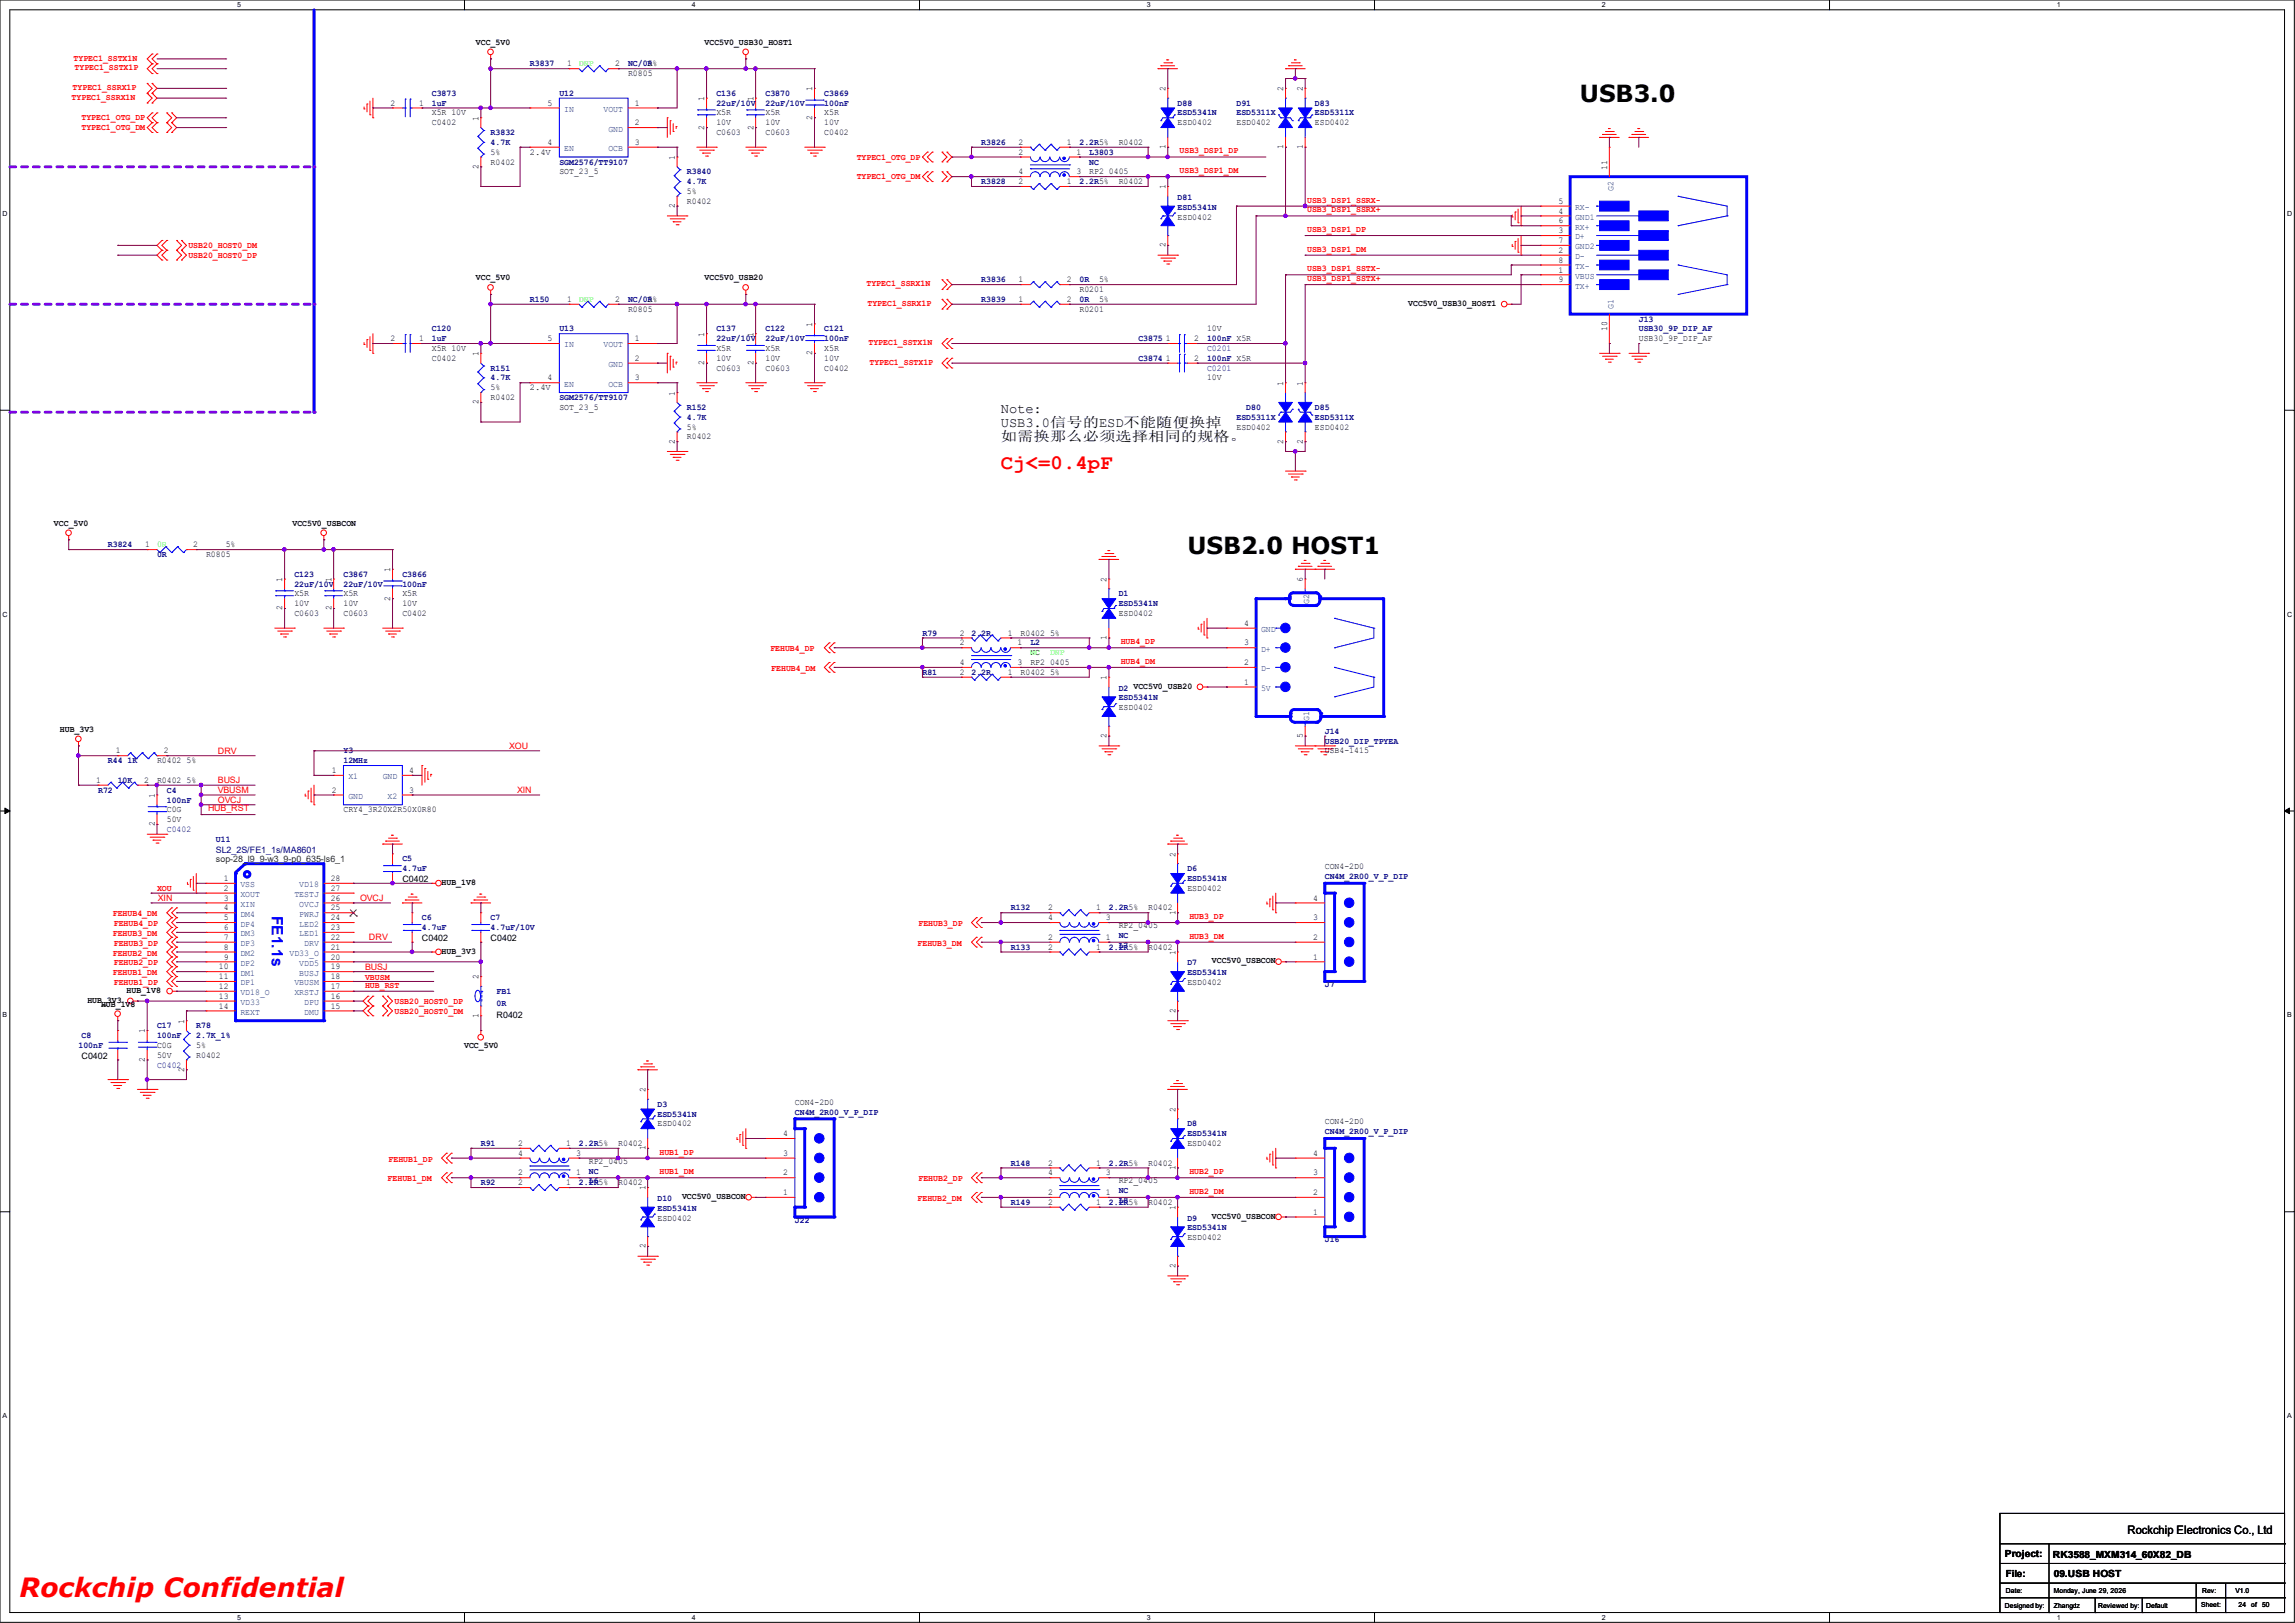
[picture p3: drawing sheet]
<svg xmlns="http://www.w3.org/2000/svg" width="297mm" height="210mm" viewBox="0 0 297 210" stroke-linecap="round" stroke-linejoin="round" font-family="sans-serif">
<defs><g id="words">
<text font-size="3.4" fill="#f00" x="2.5" y="206.7">Rockchip Confidential</text>
<g font-size="3">
<text x="204.5" y="13.2">USB3.0</text>
<text x="153.7" y="71.6">USB2.0 HOST1</text>
</g>
<text font-size="2.7" fill="#f00" x="129.5" y="60.7">Cj&lt;=0.4pF</text>
<text font-size="2" fill="#00f" x="35.2" y="118.5" transform="rotate(90 35.2 118.5)">FE1.1s</text>
<g font-size="1.8">
<text x="129.5" y="53.5">Note:</text>
<text x="129.5" y="57">如需换那么必须选择相同的规格。</text>
<text x="129.5" y="55.2">USB3.0信号的ESD不能随便换掉</text>
</g>
<text font-size="1.5" x="275.3" y="198.5">Rockchip Electronics Co., Ltd</text>
<g font-size="1.3">
<text x="259.5" y="201.5">Project:</text>
<text x="265.7" y="201.6">RK3588_MXM314_60X82_DB</text>
<text x="259.6" y="204">File:</text>
<text x="265.8" y="204.1">09.USB HOST</text>
</g>
<g font-size="1.1">
<text x="61.6" y="5.8">VCC_5V0</text>
<text x="91.2" y="5.8">VCC5V0_USB30_HOST1</text>
<text x="73.4" y="8.6">1</text>
<text x="79.6" y="8.6">2</text>
<text x="81.3" y="9.9">R0805</text>
<text x="83.8" y="8.6">5%</text>
<text x="105.1" y="11.8" transform="rotate(-90 105.1 11.8)">1</text>
<text x="150.8" y="11.8" transform="rotate(-90 150.8 11.8)">2</text>
<text x="166.1" y="11.8" transform="rotate(-90 166.1 11.8)">2</text>
<text x="168.6" y="11.8" transform="rotate(-90 168.6 11.8)">2</text>
<text x="50.5" y="13.7">2</text>
<text x="54.2" y="13.7">1</text>
<text x="55.9" y="16.2">C0402</text>
<text x="55.9" y="14.9">X5R 10V</text>
<text x="61.9" y="15.6" transform="rotate(-90 61.9 15.6)">1</text>
<text x="70.9" y="13.7">5</text>
<text x="82.2" y="16.2">2</text>
<text x="82.2" y="13.7">1</text>
<text x="91.1" y="16.8" transform="rotate(-90 91.1 16.8)">2</text>
<text x="91.1" y="13.1" transform="rotate(-90 91.1 13.1)">1</text>
<text x="92.7" y="17.5">C0603</text>
<text x="92.7" y="14.9">X5R</text>
<text x="92.7" y="16.2">10V</text>
<text x="97.5" y="16.8" transform="rotate(-90 97.5 16.8)">2</text>
<text x="97.5" y="13.1" transform="rotate(-90 97.5 13.1)">1</text>
<text x="99.1" y="17.5">C0603</text>
<text x="99.1" y="14.9">X5R</text>
<text x="99.1" y="16.2">10V</text>
<text x="105.1" y="15.5" transform="rotate(-90 105.1 15.5)">2</text>
<text x="106.7" y="17.5">C0402</text>
<text x="106.7" y="14.9">X5R</text>
<text x="106.7" y="16.2">10V</text>
<text x="152.4" y="16.2">ESD0402</text>
<text x="160" y="16.2">ESD0402</text>
<text x="170.2" y="16.2">ESD0402</text>
<text x="61.9" y="21.8" transform="rotate(-90 61.9 21.8)">2</text>
<text x="63.5" y="21.3">R0402</text>
<text x="63.5" y="20">5%</text>
<text x="68.6" y="20">2.4V</text>
<text x="70.9" y="18.8">4</text>
<text x="72.4" y="22.6">SOT_23_5</text>
<text x="82.2" y="18.8">3</text>
<text x="87.3" y="20.7" transform="rotate(-90 87.3 20.7)">1</text>
<text x="131.8" y="23.8">2</text>
<text x="131.8" y="20">2</text>
<text x="131.8" y="22.6">4</text>
<text x="131.8" y="18.8">2</text>
<text x="138" y="23.8">1</text>
<text x="138" y="18.8">1</text>
<text x="139.3" y="20">1</text>
<text x="139.3" y="22.6">3</text>
<text x="141" y="22.6">RP2_0405</text>
<text x="144.8" y="23.8">R0402</text>
<text x="144.8" y="18.8">R0402</text>
<text x="150.8" y="19.3" transform="rotate(-90 150.8 19.3)">1</text>
<text x="166.1" y="19.3" transform="rotate(-90 166.1 19.3)">1</text>
<text x="168.6" y="19.3" transform="rotate(-90 168.6 19.3)">1</text>
<text x="208" y="22" transform="rotate(-90 208 22)">11</text>
<text x="87.3" y="26.9" transform="rotate(-90 87.3 26.9)">2</text>
<text x="88.9" y="26.4">R0402</text>
<text x="88.9" y="25.1">5%</text>
<text x="150.8" y="24.5" transform="rotate(-90 150.8 24.5)">1</text>
<text x="152.4" y="28.4">ESD0402</text>
<text x="201.7" y="27.6">4</text>
<text x="201.7" y="26.4">5</text>
<text x="201.7" y="28.9">6</text>
<text x="150.8" y="32" transform="rotate(-90 150.8 32)">2</text>
<text x="201.7" y="35.3">1</text>
<text x="201.7" y="32.7">2</text>
<text x="201.7" y="30.2">3</text>
<text x="201.7" y="31.5">7</text>
<text x="201.7" y="34">8</text>
<text x="61.6" y="36.3">VCC_5V0</text>
<text x="73.4" y="39.1">1</text>
<text x="79.6" y="39.1">2</text>
<text x="81.3" y="40.3">R0805</text>
<text x="83.8" y="39.1">5%</text>
<text x="91.2" y="36.3">VCC5V0_USB20</text>
<text x="131.8" y="36.5">1</text>
<text x="131.8" y="39.1">1</text>
<text x="138" y="36.5">2</text>
<text x="138" y="39.1">2</text>
<text x="139.7" y="37.8">R0201</text>
<text x="139.7" y="40.3">R0201</text>
<text x="142.2" y="36.5">5%</text>
<text x="142.2" y="39.1">5%</text>
<text x="182.2" y="39.6">VCC5V0_USB30_HOST1</text>
<text x="201.7" y="36.5">9</text>
<text x="50.5" y="44.2">2</text>
<text x="54.2" y="44.2">1</text>
<text x="55.9" y="46.7">C0402</text>
<text x="55.9" y="45.4">X5R 10V</text>
<text x="61.9" y="46.1" transform="rotate(-90 61.9 46.1)">1</text>
<text x="70.9" y="44.2">5</text>
<text x="82.2" y="46.7">2</text>
<text x="82.2" y="44.2">1</text>
<text x="91.1" y="47.2" transform="rotate(-90 91.1 47.2)">2</text>
<text x="91.1" y="43.6" transform="rotate(-90 91.1 43.6)">1</text>
<text x="92.7" y="48">C0603</text>
<text x="92.7" y="45.4">X5R</text>
<text x="92.7" y="46.7">10V</text>
<text x="97.5" y="47.2" transform="rotate(-90 97.5 47.2)">2</text>
<text x="97.5" y="43.6" transform="rotate(-90 97.5 43.6)">1</text>
<text x="99.1" y="48">C0603</text>
<text x="99.1" y="45.4">X5R</text>
<text x="99.1" y="46.7">10V</text>
<text x="105.1" y="46" transform="rotate(-90 105.1 46)">2</text>
<text x="105.1" y="42.3" transform="rotate(-90 105.1 42.3)">1</text>
<text x="106.7" y="48">C0402</text>
<text x="106.7" y="45.4">X5R</text>
<text x="106.7" y="46.7">10V</text>
<text x="150.9" y="44.2">1</text>
<text x="150.9" y="46.7">1</text>
<text x="154.6" y="44.2">2</text>
<text x="154.6" y="46.7">2</text>
<text x="156.2" y="42.9">10V</text>
<text x="208" y="42.8" transform="rotate(-90 208 42.8)">10</text>
<text x="212.1" y="44.2">USB30_9P_DIP_AF</text>
<text x="61.9" y="52.3" transform="rotate(-90 61.9 52.3)">2</text>
<text x="63.5" y="51.8">R0402</text>
<text x="63.5" y="50.5">5%</text>
<text x="68.6" y="50.5">2.4V</text>
<text x="70.9" y="49.2">4</text>
<text x="72.4" y="53">SOT_23_5</text>
<text x="82.2" y="49.2">3</text>
<text x="87.3" y="51.2" transform="rotate(-90 87.3 51.2)">1</text>
<text x="156.2" y="49.2">10V</text>
<text x="166.1" y="49.9" transform="rotate(-90 166.1 49.9)">1</text>
<text x="168.6" y="49.9" transform="rotate(-90 168.6 49.9)">1</text>
<text x="87.3" y="57.4" transform="rotate(-90 87.3 57.4)">2</text>
<text x="88.9" y="56.9">R0402</text>
<text x="88.9" y="55.6">5%</text>
<text x="160" y="55.6">ESD0402</text>
<text x="166.1" y="57.4" transform="rotate(-90 166.1 57.4)">2</text>
<text x="168.6" y="57.4" transform="rotate(-90 168.6 57.4)">2</text>
<text x="170.2" y="55.6">ESD0402</text>
<text x="7" y="68">VCC_5V0</text>
<text x="18.8" y="70.8">1</text>
<text x="25" y="70.8">2</text>
<text x="29.2" y="70.8">5%</text>
<text x="37.8" y="68">VCC5V0_USBCON</text>
<text x="26.7" y="72.1">R0805</text>
<text x="36.5" y="75.3" transform="rotate(-90 36.5 75.3)">1</text>
<text x="38.1" y="77.2">X5R</text>
<text x="42.9" y="75.3" transform="rotate(-90 42.9 75.3)">1</text>
<text x="44.4" y="77.2">X5R</text>
<text x="50.5" y="77.7" transform="rotate(-90 50.5 77.7)">2</text>
<text x="50.5" y="74" transform="rotate(-90 50.5 74)">1</text>
<text x="52.1" y="77.2">X5R</text>
<text x="143.2" y="75.3" transform="rotate(-90 143.2 75.3)">2</text>
<text x="168.6" y="75.3" transform="rotate(-90 168.6 75.3)">6</text>
<text x="36.5" y="79" transform="rotate(-90 36.5 79)">2</text>
<text x="38.1" y="79.7">C0603</text>
<text x="38.1" y="78.4">10V</text>
<text x="42.9" y="79" transform="rotate(-90 42.9 79)">2</text>
<text x="44.4" y="79.7">C0603</text>
<text x="44.4" y="78.4">10V</text>
<text x="52.1" y="79.7">C0402</text>
<text x="52.1" y="78.4">10V</text>
<text x="124.2" y="83.5">2</text>
<text x="124.2" y="82.3">2</text>
<text x="130.4" y="82.3">1</text>
<text x="131.7" y="83.5">1</text>
<text x="132.1" y="82.3">R0402 5%</text>
<text x="143.2" y="82.8" transform="rotate(-90 143.2 82.8)">1</text>
<text x="144.8" y="79.7">ESD0402</text>
<text x="161" y="83.5">3</text>
<text x="161" y="81">4</text>
<text x="124.2" y="86.1">4</text>
<text x="124.2" y="87.3">2</text>
<text x="130.4" y="87.3">1</text>
<text x="131.7" y="86.1">3</text>
<text x="132.1" y="87.3">R0402 5%</text>
<text x="133.3" y="86.1">RP2_0405</text>
<text x="143.2" y="88" transform="rotate(-90 143.2 88)">1</text>
<text x="161" y="88.6">1</text>
<text x="161" y="86.1">2</text>
<text x="7.7" y="94.7">HUB_3V3</text>
<text x="143.2" y="95.5" transform="rotate(-90 143.2 95.5)">2</text>
<text x="144.8" y="91.9">ESD0402</text>
<text x="168.6" y="95.5" transform="rotate(-90 168.6 95.5)">5</text>
<text x="12.4" y="101.3">1</text>
<text x="15" y="97.5">1</text>
<text x="18.7" y="101.3">2</text>
<text x="20.3" y="98.8">R0402 5%</text>
<text x="20.3" y="101.3">R0402 5%</text>
<text x="21.2" y="97.5">2</text>
<text x="42.9" y="100">1</text>
<text x="53" y="100">4</text>
<text x="171.4" y="97.5">USB4-1415</text>
<text x="20" y="106.9" transform="rotate(-90 20 106.9)">2</text>
<text x="20" y="103.3" transform="rotate(-90 20 103.3)">1</text>
<text x="21.6" y="105.1">C0G</text>
<text x="21.6" y="106.4">50V</text>
<text x="42.9" y="102.6">2</text>
<text x="44.4" y="105.1">CRY4_3R20X2R50X0R80</text>
<text x="53" y="102.6">3</text>
<text x="152.1" y="110.9" transform="rotate(-90 152.1 110.9)">2</text>
<text x="171.4" y="112.5">CON4-2D0</text>
<text x="29" y="114">1</text>
<text x="29" y="115.3">2</text>
<text x="29" y="116.5">3</text>
<text x="29" y="117.8">4</text>
<text x="29" y="119.1">5</text>
<text x="42.8" y="114">28</text>
<text x="42.8" y="115.3">27</text>
<text x="42.8" y="116.5">26</text>
<text x="42.8" y="117.8">25</text>
<text x="42.8" y="119.1">24</text>
<text x="52.1" y="114.1">C0402</text>
<text x="57.1" y="114.5">HUB_1V8</text>
<text x="135.6" y="117.8">2</text>
<text x="135.6" y="119.1">4</text>
<text x="141.9" y="117.8">1</text>
<text x="143.1" y="119.1">3</text>
<text x="148.6" y="117.8">R0402</text>
<text x="152.1" y="118.4" transform="rotate(-90 152.1 118.4)">1</text>
<text x="153.7" y="115.3">ESD0402</text>
<text x="169.9" y="119.1">3</text>
<text x="169.9" y="116.5">4</text>
<text x="28.3" y="125.4">10</text>
<text x="29" y="120.4">6</text>
<text x="29" y="121.6">7</text>
<text x="29" y="122.9">8</text>
<text x="29" y="124.2">9</text>
<text x="42.8" y="120.4">23</text>
<text x="42.8" y="121.6">22</text>
<text x="42.8" y="122.9">21</text>
<text x="42.8" y="124.2">20</text>
<text x="42.8" y="125.4">19</text>
<text x="54.6" y="121.8">C0402</text>
<text x="57.1" y="123.4">HUB_3V3</text>
<text x="63.5" y="121.8">C0402</text>
<text x="135.6" y="122.9">2</text>
<text x="135.6" y="121.6">2</text>
<text x="141.9" y="122.9">1</text>
<text x="143.1" y="121.6">1</text>
<text x="144.8" y="120.1">RP2_0405</text>
<text x="148.6" y="122.9">R0402</text>
<text x="152.1" y="123.6" transform="rotate(-90 152.1 123.6)">1</text>
<text x="156.8" y="124.7">VCC5V0_USBCON</text>
<text x="169.9" y="124.2">1</text>
<text x="169.9" y="121.6">2</text>
<text x="11.3" y="129.8">HUB_3V3</text>
<text x="13.1" y="130.3">HUB_1V8</text>
<text x="16.4" y="128.5">HUB_1V8</text>
<text x="28.3" y="126.7">11</text>
<text x="28.3" y="128">12</text>
<text x="28.3" y="129.2">13</text>
<text x="28.3" y="130.5">14</text>
<text x="42.8" y="126.7">18</text>
<text x="42.8" y="128">17</text>
<text x="42.8" y="129.2">16</text>
<text x="42.8" y="130.5">15</text>
<text x="61.9" y="131.7" transform="rotate(-90 61.9 131.7)">1</text>
<text x="61.9" y="126.7" transform="rotate(-90 61.9 126.7)">2</text>
<text x="64.3" y="131.8">R0402</text>
<text x="152.1" y="131.1" transform="rotate(-90 152.1 131.1)">2</text>
<text x="153.7" y="127.5">ESD0402</text>
<text x="10.5" y="137">C0402</text>
<text x="18.8" y="137.4" transform="rotate(-90 18.8 137.4)">2</text>
<text x="18.8" y="133.7" transform="rotate(-90 18.8 133.7)">1</text>
<text x="20.3" y="135.6">C0G</text>
<text x="20.3" y="136.9">50V</text>
<text x="23.8" y="132.5" transform="rotate(-90 23.8 132.5)">1</text>
<text x="25.4" y="136.9">R0402</text>
<text x="25.4" y="135.6">5%</text>
<text x="60.1" y="135.6">VCC_5V0</text>
<text x="23.8" y="138.7" transform="rotate(-90 23.8 138.7)">2</text>
<text x="83.5" y="141.4" transform="rotate(-90 83.5 141.4)">2</text>
<text x="102.9" y="143">CON4-2D0</text>
<text x="152.1" y="143.9" transform="rotate(-90 152.1 143.9)">2</text>
<text x="67.1" y="148.3">2</text>
<text x="67.1" y="149.6">4</text>
<text x="73.3" y="148.3">1</text>
<text x="74.5" y="149.6">3</text>
<text x="80" y="148.3">R0402</text>
<text x="83.5" y="148.8" transform="rotate(-90 83.5 148.8)">1</text>
<text x="85.1" y="145.8">ESD0402</text>
<text x="101.3" y="149.6">3</text>
<text x="101.3" y="147">4</text>
<text x="153.7" y="148.3">ESD0402</text>
<text x="169.9" y="149.6">4</text>
<text x="171.4" y="145.5">CON4-2D0</text>
<text x="67.1" y="153.4">2</text>
<text x="67.1" y="152.1">2</text>
<text x="73.3" y="153.4">1</text>
<text x="74.5" y="152.1">1</text>
<text x="76.2" y="150.6">RP2_0405</text>
<text x="80" y="153.4">R0402</text>
<text x="83.5" y="154.1" transform="rotate(-90 83.5 154.1)">1</text>
<text x="88.3" y="155.2">VCC5V0_USBCON</text>
<text x="101.3" y="154.6">1</text>
<text x="101.3" y="152.1">2</text>
<text x="135.6" y="155.9">2</text>
<text x="135.6" y="154.6">2</text>
<text x="135.6" y="152.1">4</text>
<text x="135.6" y="150.8">2</text>
<text x="141.9" y="155.9">1</text>
<text x="141.9" y="150.8">1</text>
<text x="143.1" y="154.6">1</text>
<text x="143.1" y="152.1">3</text>
<text x="144.8" y="153.1">RP2_0405</text>
<text x="148.6" y="155.9">R0402</text>
<text x="148.6" y="150.8">R0402</text>
<text x="152.1" y="151.4" transform="rotate(-90 152.1 151.4)">1</text>
<text x="169.9" y="154.6">2</text>
<text x="169.9" y="152.1">3</text>
<text x="83.5" y="161.5" transform="rotate(-90 83.5 161.5)">2</text>
<text x="85.1" y="158">ESD0402</text>
<text x="152.1" y="156.6" transform="rotate(-90 152.1 156.6)">1</text>
<text x="153.7" y="160.5">ESD0402</text>
<text x="156.8" y="157.7">VCC5V0_USBCON</text>
<text x="169.9" y="157.2">1</text>
<text x="152.1" y="164.1" transform="rotate(-90 152.1 164.1)">2</text>
</g>
<g font-size="1.1" fill="#f00">
<text x="9.4" y="11.6">TYPEC1_SSRX1P</text>
<text x="9.5" y="7.8">TYPEC1_SSTX1N</text>
<text x="9.7" y="9.1">TYPEC1_SSTX1P</text>
<text x="9.3" y="12.9">TYPEC1_SSRX1N</text>
<text x="10.5" y="16.8">TYPEC1_OTG_DM</text>
<text x="10.5" y="15.6">TYPEC1_OTG_DP</text>
<text x="110.9" y="23.2">TYPEC1_OTG_DM</text>
<text x="110.9" y="20.7">TYPEC1_OTG_DP</text>
<text x="152.7" y="19.9">USB3_DSP1_DP</text>
<text x="152.7" y="22.4">USB3_DSP1_DM</text>
<text x="169.2" y="26.2">USB3_DSP1_SSRX-</text>
<text x="169.2" y="27.5">USB3_DSP1_SSRX+</text>
<text x="24.4" y="33.4">USB20_HOST0_DP</text>
<text x="24.4" y="32.1">USB20_HOST0_DM</text>
<text x="169.2" y="32.6">USB3_DSP1_DM</text>
<text x="169.2" y="30">USB3_DSP1_DP</text>
<text x="169.2" y="35.1">USB3_DSP1_SSTX-</text>
<text x="112.1" y="37">TYPEC1_SSRX1N</text>
<text x="112.3" y="39.6">TYPEC1_SSRX1P</text>
<text x="169.2" y="36.4">USB3_DSP1_SSTX+</text>
<text x="112.4" y="44.7">TYPEC1_SSTX1N</text>
<text x="112.5" y="47.2">TYPEC1_SSTX1P</text>
<text x="145" y="83.4">HUB4_DP</text>
<text x="99.7" y="84.3">FEHUB4_DP</text>
<text x="99.8" y="86.8">FEHUB4_DM</text>
<text x="145" y="85.9">HUB4_DM</text>
<text x="28.2" y="101.3">BUSJ</text>
<text x="28.2" y="97.5">DRV</text>
<text x="65.9" y="96.9">XOU</text>
<text x="26.9" y="104.9">HUB_RST</text>
<text x="28.2" y="102.6">VBUSM</text>
<text x="28.2" y="103.9">OVCJ</text>
<text x="66.9" y="102.6">XIN</text>
<text x="14.6" y="118.6">FEHUB4_DM</text>
<text x="14.7" y="119.8">FEHUB4_DP</text>
<text x="20.3" y="115.3">XOU</text>
<text x="20.4" y="116.6">XIN</text>
<text x="46.6" y="116.6">OVCJ</text>
<text x="118.9" y="119.8">FEHUB3_DP</text>
<text x="153.9" y="118.9">HUB3_DP</text>
<text x="14.6" y="121.1">FEHUB3_DM</text>
<text x="14.6" y="123.7">FEHUB2_DM</text>
<text x="14.7" y="122.4">FEHUB3_DP</text>
<text x="14.7" y="124.9">FEHUB2_DP</text>
<text x="47.2" y="125.5">BUSJ</text>
<text x="47.8" y="121.7">DRV</text>
<text x="118.7" y="122.4">FEHUB3_DM</text>
<text x="153.9" y="121.5">HUB3_DM</text>
<text x="14.6" y="126.2">FEHUB1_DM</text>
<text x="14.7" y="127.5">FEHUB1_DP</text>
<text x="47.2" y="126.7">VBUSM</text>
<text x="47.2" y="127.8">HUB_RST</text>
<text x="51.1" y="129.9">USB20_HOST0_DP</text>
<text x="51.1" y="131.2">USB20_HOST0_DM</text>
<text x="85.3" y="149.4">HUB1_DP</text>
<text x="50.2" y="152.9">FEHUB1_DM</text>
<text x="50.3" y="150.3">FEHUB1_DP</text>
<text x="85.3" y="151.9">HUB1_DM</text>
<text x="118.7" y="155.4">FEHUB2_DM</text>
<text x="118.9" y="152.9">FEHUB2_DP</text>
<text x="153.9" y="151.9">HUB2_DP</text>
<text x="153.9" y="154.5">HUB2_DM</text>
</g>
<g font-size="1.1" fill="#000080">
<text x="68.6" y="8.6">R3837</text>
<text x="81.3" y="8.6">NC/0R</text>
<text x="55.9" y="12.4">C3873</text>
<text x="55.9" y="13.7">1uF</text>
<text x="63.5" y="17.5">R3832</text>
<text x="72.4" y="12.4">U12</text>
<text x="92.7" y="12.4">C136</text>
<text x="92.7" y="13.7">22uF/10V</text>
<text x="99.1" y="12.4">C3870</text>
<text x="99.1" y="13.7">22uF/10V</text>
<text x="106.7" y="12.4">C3869</text>
<text x="106.7" y="13.7">100nF</text>
<text x="152.4" y="13.7">D88</text>
<text x="152.4" y="14.9">ESD5341N</text>
<text x="160" y="13.7">D91</text>
<text x="160" y="14.9">ESD5311X</text>
<text x="170.2" y="13.7">D83</text>
<text x="170.2" y="14.9">ESD5311X</text>
<text x="63.5" y="18.8">4.7K</text>
<text x="72.4" y="21.3">SGM2576/TT9107</text>
<text x="88.9" y="22.6">R3840</text>
<text x="88.9" y="23.8">4.7K</text>
<text x="127" y="23.8">R3828</text>
<text x="127" y="18.8">R3826</text>
<text x="139.7" y="23.8">2.2R5%</text>
<text x="139.7" y="18.8">2.2R5%</text>
<text x="141" y="20">L3803</text>
<text x="141" y="21.3">NC</text>
<text x="152.4" y="25.9">D81</text>
<text x="152.4" y="27.1">ESD5341N</text>
<text x="68.6" y="39.1">R150</text>
<text x="81.3" y="39.1">NC/0R</text>
<text x="127" y="36.5">R3836</text>
<text x="127" y="39.1">R3839</text>
<text x="139.7" y="36.5">0R</text>
<text x="139.7" y="39.1">0R</text>
<text x="212.1" y="41.6">J13</text>
<text x="55.9" y="42.9">C120</text>
<text x="55.9" y="44.2">1uF</text>
<text x="63.5" y="48">R151</text>
<text x="72.4" y="42.9">U13</text>
<text x="92.7" y="42.9">C137</text>
<text x="92.7" y="44.2">22uF/10V</text>
<text x="99.1" y="42.9">C122</text>
<text x="99.1" y="44.2">22uF/10V</text>
<text x="106.7" y="42.9">C121</text>
<text x="106.7" y="44.2">100nF</text>
<text x="147.3" y="44.2">C3875</text>
<text x="147.3" y="46.7">C3874</text>
<text x="156.2" y="44.2">100nF X5R</text>
<text x="156.2" y="46.7">100nF X5R</text>
<text x="156.2" y="45.4">C0201</text>
<text x="156.2" y="48">C0201</text>
<text x="212.1" y="42.9">USB30_9P_DIP_AF</text>
<text x="63.5" y="49.2">4.7K</text>
<text x="72.4" y="51.8">SGM2576/TT9107</text>
<text x="88.9" y="53">R152</text>
<text x="161.3" y="53">D80</text>
<text x="170.2" y="53">D85</text>
<text x="88.9" y="54.3">4.7K</text>
<text x="160" y="54.3">ESD5311X</text>
<text x="170.2" y="54.3">ESD5311X</text>
<text x="14" y="70.8">R3824</text>
<text x="20.3" y="72.1">0R</text>
<text x="38.1" y="74.6">C123</text>
<text x="38.1" y="75.9">22uF/10V</text>
<text x="44.4" y="74.6">C3867</text>
<text x="44.4" y="75.9">22uF/10V</text>
<text x="52.1" y="74.6">C3866</text>
<text x="52.1" y="75.9">100nF</text>
<text x="144.8" y="77.2">D1</text>
<text x="119.4" y="82.3">R79</text>
<text x="125.7" y="82.3">2.2R</text>
<text x="133.3" y="83.5">L2</text>
<text x="144.8" y="78.4">ESD5341N</text>
<text x="119.4" y="87.3">R81</text>
<text x="125.7" y="87.3">2.2R</text>
<text x="144.8" y="89.4">D2 VCC5V0_USB20</text>
<text x="144.8" y="90.6">ESD5341N</text>
<text x="171.4" y="95">J14</text>
<text x="14" y="98.8">R44 1K</text>
<text x="15.2" y="101.3">10K</text>
<text x="44.4" y="97.5">Y3</text>
<text x="44.4" y="98.8">12MHz</text>
<text x="171.4" y="96.2">USB20_DIP_TPYEA</text>
<text x="12.7" y="102.6">R72</text>
<text x="21.6" y="102.6">C4</text>
<text x="21.6" y="103.8">100nF</text>
<text x="21.6" y="107.7">C0402</text>
<text x="27.9" y="110.3">SL2_2S/FE1_1s/MA8601</text>
<text x="27.9" y="108.9">U11</text>
<text x="52.1" y="111.5">C5</text>
<text x="52.1" y="112.7">4.7uF</text>
<text x="153.7" y="112.7">D6</text>
<text x="171.4" y="113.8">CN4M_2R00_V_P_DIP</text>
<text x="54.6" y="119.1">C6</text>
<text x="63.5" y="119.1">C7</text>
<text x="130.8" y="117.8">R132</text>
<text x="143.5" y="117.8">2.2R5%</text>
<text x="153.7" y="114">ESD5341N</text>
<text x="54.6" y="120.4">4.7uF</text>
<text x="63.5" y="120.4">4.7uF/10V</text>
<text x="130.8" y="122.9">R133</text>
<text x="143.5" y="122.9">2.2R</text>
<text x="144.8" y="122.6">L75%</text>
<text x="144.8" y="121.4">NC</text>
<text x="153.7" y="124.9">D7</text>
<text x="64.3" y="128.6">FB1</text>
<text x="64.3" y="130.1">0R</text>
<text x="153.7" y="126.2">ESD5341N</text>
<text x="171.4" y="127.7">J7</text>
<text x="10.2" y="135.6">100nF</text>
<text x="10.5" y="134.3">C8</text>
<text x="20.3" y="133.1">C17</text>
<text x="20.3" y="134.3">100nF</text>
<text x="25.4" y="133.1">R78</text>
<text x="25.4" y="134.3">2.7K_1%</text>
<text x="20.3" y="138.1">C0402</text>
<text x="85.1" y="143.2">D3</text>
<text x="62.2" y="148.3">R91</text>
<text x="74.9" y="148.3">2.2R5%</text>
<text x="85.1" y="144.5">ESD5341N</text>
<text x="102.9" y="144.2">CN4M_2R00_V_P_DIP</text>
<text x="153.7" y="145.8">D8</text>
<text x="153.7" y="147">ESD5341N</text>
<text x="171.4" y="146.8">CN4M_2R00_V_P_DIP</text>
<text x="62.2" y="153.4">R92</text>
<text x="74.9" y="153.4">2.2R</text>
<text x="76.2" y="153.1">L65%</text>
<text x="76.2" y="151.9">NC</text>
<text x="85.1" y="155.4">D10</text>
<text x="130.8" y="155.9">R149</text>
<text x="130.8" y="150.8">R148</text>
<text x="143.5" y="155.9">2.2R</text>
<text x="143.5" y="150.8">2.2R5%</text>
<text x="144.8" y="155.7">L85%</text>
<text x="144.8" y="154.4">NC</text>
<text x="85.1" y="156.7">ESD5341N</text>
<text x="102.9" y="158.2">J22</text>
<text x="153.7" y="158">D9</text>
<text x="153.7" y="159.2">ESD5341N</text>
<text x="171.4" y="160.7">J16</text>
</g>
<g font-size="1.1" fill="#0f0">
<text x="74.9" y="8.6">DNP</text>
<text x="74.9" y="39.1">DNP</text>
<text x="20.3" y="70.8">0R</text>
<text x="133.3" y="84.8">NC</text>
<text x="135.9" y="84.8">DNP</text>
</g>
<g font-size="1.1" fill="#004080">
<text x="73" y="14.5">IN</text>
<text x="78.1" y="14.5">VOUT</text>
<text x="78.7" y="17">GND</text>
<text x="73" y="19.6">EN</text>
<text x="78.7" y="19.6">OCB</text>
<text x="203.8" y="28.4">GND1</text>
<text x="203.8" y="27.2">RX-</text>
<text x="203.8" y="29.7">RX+</text>
<text x="208.8" y="24.8" transform="rotate(-90 208.8 24.8)">G2</text>
<text x="203.8" y="33.5">D-</text>
<text x="203.8" y="31">D+</text>
<text x="203.8" y="32.3">GND2</text>
<text x="203.8" y="34.8">TX-</text>
<text x="203.8" y="36.1">VBUS</text>
<text x="203.8" y="37.3">TX+</text>
<text x="208.8" y="40" transform="rotate(-90 208.8 40)">G1</text>
<text x="73" y="45">IN</text>
<text x="78.1" y="45">VOUT</text>
<text x="78.7" y="47.5">GND</text>
<text x="73" y="50">EN</text>
<text x="78.7" y="50">OCB</text>
<text x="163.2" y="81.8">GND</text>
<text x="169.4" y="78.1" transform="rotate(-90 169.4 78.1)">G2</text>
<text x="163.2" y="89.4">5V</text>
<text x="163.2" y="86.9">D-</text>
<text x="163.2" y="84.3">D+</text>
<text x="169.4" y="93.3" transform="rotate(-90 169.4 93.3)">G1</text>
<text x="45.1" y="100.8">X1</text>
<text x="49.5" y="100.8">GND</text>
<text x="45.1" y="103.4">GND</text>
<text x="50.2" y="103.4">X2</text>
<text x="31.1" y="114.8">VSS</text>
<text x="31.1" y="116.1">XOUT</text>
<text x="31.1" y="117.4">XIN</text>
<text x="31.1" y="118.6">DM4</text>
<text x="31.1" y="119.9">DP4</text>
<text x="38.1" y="116.1">TESTJ</text>
<text x="38.7" y="114.8">VD18</text>
<text x="38.7" y="117.4">OVCJ</text>
<text x="38.7" y="118.6">PWRJ</text>
<text x="38.7" y="119.9">LED2</text>
<text x="31.1" y="121.2">DM3</text>
<text x="31.1" y="122.4">DP3</text>
<text x="31.1" y="123.7">DM2</text>
<text x="31.1" y="125">DP2</text>
<text x="37.5" y="123.7">VD33_O</text>
<text x="38.7" y="121.2">LED1</text>
<text x="38.7" y="125">VDD5</text>
<text x="39.4" y="122.4">DRV</text>
<text x="31.1" y="126.2">DM1</text>
<text x="31.1" y="127.5">DP1</text>
<text x="31.1" y="128.8">VD18_O</text>
<text x="31.1" y="130.1">VD33</text>
<text x="31.1" y="131.3">REXT</text>
<text x="38.1" y="127.5">VBUSM</text>
<text x="38.1" y="128.8">XRSTJ</text>
<text x="38.7" y="126.2">BUSJ</text>
<text x="39.4" y="130.1">DPU</text>
<text x="39.4" y="131.3">DMU</text>
</g>
<text font-size="1.1" fill="#008000" x="27.9" y="111.6">sop-28_l9_9-w3_9-p0_635-ls6_1</text>
<g font-size=".9">
<text x="30.7" y=".9">5</text>
<text x="89.5" y=".9">4</text>
<text x="148.4" y=".9">3</text>
<text x="207.3" y=".9">2</text>
<text x="266.2" y=".9">1</text>
<text x=".3" y="28">D</text>
<text x="296" y="28">D</text>
<text x=".3" y="79.8">C</text>
<text x="296" y="79.8">C</text>
<text x=".3" y="131.7">B</text>
<text x="296" y="131.7">B</text>
<text x=".3" y="183.5">A</text>
<text x="296" y="183.5">A</text>
<text x="30.7" y="209.6">5</text>
<text x="89.5" y="209.6">4</text>
<text x="148.4" y="209.6">3</text>
<text x="207.3" y="209.6">2</text>
<text x="259.5" y="208.1">Designed by:</text>
<text x="259.6" y="206.2">Date:</text>
<text x="265.8" y="206.2">Monday, June 29, 2026</text>
<text x="265.8" y="208.1">Zhangdz</text>
<text x="266.2" y="209.6">1</text>
<text x="271.5" y="208.1">Reviewed by:</text>
<text x="277.7" y="208.1">Default</text>
<text x="284.9" y="207.9">Sheet:</text>
<text x="285" y="206.2">Rev:</text>
<text x="289.3" y="206.2">V1.0</text>
<text x="289.7" y="207.9">24</text>
<text x="291.3" y="207.9">of 50</text>
</g>
</g></defs>
<path d="M0 0h296.9v209.9h-296.9zM1.3 1.3h294.4v207.4h-294.4z" fill="none" stroke="#000" stroke-width=".13"/>
<g fill="#fff">
<path d="M30.7 .1h.5v1h-.5z"/>
<path d="M30.7 208.8h.5v1h-.5z"/>
</g>
<path d="M60.1 0v1.3M60.1 208.7v1.2" fill="none" stroke="#000" stroke-width=".13"/>
<g fill="#fff">
<path d="M89.5 .1h.5v1h-.5z"/>
<path d="M89.5 208.8h.5v1h-.5z"/>
</g>
<path d="M119 0v1.3M119 208.7v1.2" fill="none" stroke="#000" stroke-width=".13"/>
<g fill="#fff">
<path d="M148.4 .1h.5v1h-.5z"/>
<path d="M148.4 208.8h.5v1h-.5z"/>
</g>
<path d="M177.9 0v1.3M177.9 208.7v1.2" fill="none" stroke="#000" stroke-width=".13"/>
<g fill="#fff">
<path d="M207.3 .1h.5v1h-.5z"/>
<path d="M207.3 208.8h.5v1h-.5z"/>
</g>
<path d="M236.8 0v1.3M236.8 208.7v1.2" fill="none" stroke="#000" stroke-width=".13"/>
<g fill="#fff">
<path d="M266.2 .1h.5v1h-.5z"/>
<path d="M266.2 208.8h.5v1h-.5z"/>
<path d="M.3 27.2h.7v1h-.7z"/>
<path d="M296 27.2h.6v1h-.6z"/>
<path d="M.3 79h.7v1h-.7z"/>
<path d="M296 79h.6v1h-.6z"/>
</g>
<path d="M0 53.1h1.3M295.7 53.1h1.2" fill="none" stroke="#000" stroke-width=".13"/>
<g fill="#fff">
<path d="M.3 130.9h.6v1h-.6z"/>
<path d="M296 130.9h.6v1h-.6z"/>
</g>
<path d="M0 104.9h1.3M295.7 104.9h1.2" fill="none" stroke="#000" stroke-width=".13"/>
<path d="M.6 104.6l.7 .3-.7 .4zM295.7 104.9l.6-.3v.7z" fill="#000" stroke="#000" stroke-width=".13"/>
<g fill="#fff">
<path d="M.3 182.7h.6v1h-.6z"/>
<path d="M296 182.7h.5v1h-.5z"/>
</g>
<path d="M0 156.8h1.3M295.7 156.8h1.2" fill="none" stroke="#000" stroke-width=".13"/>
<path d="M40.6 1.3v52" fill="none" stroke="#00f" stroke-width=".38"/>
<circle cx="40.6" cy="53.3" r=".19" fill="#00f"/>
<path d="M1.3 53.3h39.3" fill="none" stroke="#8000ff" stroke-width=".38" stroke-dasharray=".8 .8"/>
<circle cx="40.6" cy="53.3" r=".19" fill="#8000ff" stroke-dasharray=".8 .8"/>
<path d="M1.3 39.4h39.3" fill="none" stroke="#8000ff" stroke-width=".38" stroke-dasharray=".8 .8"/>
<circle cx="40.6" cy="39.4" r=".19" fill="#8000ff" stroke-dasharray=".8 .8"/>
<path d="M1.3 21.6h39.3" fill="none" stroke="#8000ff" stroke-width=".38" stroke-dasharray=".8 .8"/>
<circle cx="40.6" cy="21.6" r=".19" fill="#8000ff" stroke-dasharray=".8 .8"/>
<g fill="none" stroke="#f00" stroke-width=".13">
<path d="M19 12.1h.1M19 13.3h.1M19 10.8h.1M19 12.1l.7 .6-.7 .6M19 10.8l.7 .6-.7 .7M19.7 8.3h.1M19.7 9.5h.1M19.7 13.3h.1M19.7 12.1h.1M19.7 10.8h.1M19.7 7h.1M19.7 17.1h.1"/>
<path d="M19.7 15.9h.1M19.7 14.6h.1M19.7 8.3l-.7 .6 .7 .6M19.7 12.1l.6 .6-.6 .6M19.7 10.8l.6 .6-.6 .7M19.7 7l-.7 .6 .7 .7M19.7 15.9l-.7 .6 .7 .6M19.7 14.6l-.7 .6 .7 .7M20.3 8.3h.1M20.3 9.5h.1M20.3 7h.1M20.3 17.1h.1"/>
<path d="M20.3 15.9h.1M20.3 14.6h.1M20.3 8.3l-.6 .6 .6 .6M20.3 7l-.6 .6 .6 .7M20.3 15.9l-.6 .6 .6 .6M20.3 14.6l-.6 .6 .6 .7M21.6 17.1h.1M21.6 15.9h.1M21.6 14.6h.1M21.6 14.6l.6 .6-.6 .7M21.6 15.9l.6 .6-.6 .6M22.2 15.9h.1"/>
<path d="M22.2 17.1h.1M22.2 14.6h.1M22.2 15.9l.7 .6-.7 .6M22.2 14.6l.7 .6-.7 .7M47.1 14.1h.1M47.1 13.8v.3M47.5 13.5h.1M47.5 13.5v1M47.9 14.9h.1M47.9 13.1v1.8M48.3 15.2h.1M48.3 12.7v2.5"/>
<path d="M63.5 7.6h.1M63.5 7.1v.5M86.4 15.2h.1M86.4 15.2v2.6M86.7 15.6h.1M86.7 15.6v1.8M87.1 17h.1M87.1 16v1M87.5 16.4h.1M87.5 16.4v.2M90.2 19h2.5M90.6 19.4h1.7"/>
<path d="M90.9 19.8h.1M90.9 19.8h1M92.3 19.4h.1M92.7 19h.1M96.5 7.6h.1M96.5 7.1v.5M96.5 19h2.6M96.9 19.4h1.8M97.3 19.8h.1M97.3 19.8h1M97.8 12.7h.1M97.8 16.5h.1"/>
<path d="M97.8 12.7v1.3M97.8 15.2v1.3M98.7 19.4h.1M99.1 19h.1M104.1 19h2.6M104.5 19.4h1.8M104.9 19.8h.1M104.9 19.8h1M106.3 19.4h.1M106.7 19h.1M120 19.7h.1M120 19.7l-.6 .6 .6 .7"/>
<path d="M120.6 19.7h.1M120.6 19.7l-.6 .6 .6 .7M121.9 19.7h.1M121.9 19.7l.7 .6-.7 .7M122.6 19.7h.1M122.6 19.7l.6 .6-.6 .7M149.9 8.9h.1M149.9 8.9h2.5M150.2 8.5h.1M150.2 8.5h1.8M150.6 8.1h1M151 7.7h.1"/>
<path d="M151 7.7h.3M151.6 8.1h.1M166.4 8.9h.1M166.4 8.9h2.5M166.8 8.5h.1M166.8 8.5h1.7M167.1 8.1h1M167.5 7.7h.1M167.5 7.7h.3M168.1 8.1h.1M207 17.8h.1M207 17.8h2.5"/>
<path d="M207.4 17.4h.1M207.4 17.4h1.8M207.8 17h1M208.2 16.6h.1M208.2 16.6h.2M208.8 17h.1M210.8 17.8h.1M210.8 17.8h2.6M211.2 17.4h.1M211.2 17.4h1.8M211.6 17h1M212 16.6h.1"/>
<path d="M212 16.6h.2M212.6 17h.1M21 32.4h.1M21 33.7h.1M21 31.1h.1M21 32.4l-.7 .6 .7 .7M21 31.1l-.7 .6 .7 .7M21.6 33.7h.1M21.6 32.4h.1M21.6 31.1h.1M21.6 32.4l-.6 .6 .6 .7M21.6 31.1l-.6 .6 .6 .7"/>
<path d="M22.9 33.7h.1M22.9 32.4h.1M22.9 31.1h.1M22.9 32.4l.6 .6-.6 .7M22.9 31.1l.6 .6-.6 .7M23.5 33.7h.1M23.5 32.4h.1M23.5 31.1h.1M23.5 32.4l.6 .6-.6 .7M23.5 31.1l.6 .6-.6 .7M63.5 38.1h.1M63.5 37.6v.5"/>
<path d="M86.4 27.9h2.5M86.7 28.3h1.8M87.1 28.7h.1M87.1 28.7h1M87.5 29.1h.3M87.8 29.1h.1M88.5 28.3h.1M88.9 27.9h.1M91.3 20.2h.3M91.6 20.2h.1M96.5 38.1h.1M96.5 37.6v.5"/>
<path d="M97.7 20.2h.2M97.9 20.2h.1M105.3 20.2h.2M105.5 20.2h.1M120 23.5h.1M120 22.2h.1M120 21h.1M120 22.2l-.6 .7 .6 .6M120.6 23.5h.1M120.6 22.2h.1M120.6 21h.1M120.6 22.2l-.6 .7 .6 .6"/>
<path d="M121.9 36.2h.1M121.9 37.5h.1M121.9 38.7h.1M121.9 23.5h.1M121.9 22.2h.1M121.9 21h.1M121.9 36.2l.7 .6-.7 .7M121.9 38.7l.7 .7-.7 .6M121.9 22.2l.7 .7-.7 .6M122.6 37.5h.1M122.6 36.2h.1M122.6 38.7h.1"/>
<path d="M122.6 22.2h.1M122.6 23.5h.1M122.6 21h.1M122.6 36.2l.6 .6-.6 .7M122.6 38.7l.6 .7-.6 .6M122.6 22.2l.6 .7-.6 .6M149.9 33h2.5M150.2 33.4h1.8M150.6 33.8h.1M150.6 33.8h1M151 34.2h.3M151.3 34.2h.1"/>
<path d="M152 33.4h.1M152.4 33h.1M195.1 39.4h.5M195.6 39.4h.1M195.7 31.9h.1M195.7 28.1h.1M195.7 27.8v.3M195.7 31.6v.3M196.1 31.2h.1M196.1 27.4h.1M196.1 27.4v1M196.1 31.2v1.1"/>
<path d="M196.5 32.6h.1M196.5 28.8h.1M196.5 27.1v1.7M196.5 30.9v1.7M196.8 33h.1M196.8 29.2h.1M196.8 26.7v2.5M196.8 30.5v2.5M47.1 44.6h.1M47.1 44.3v.3M47.5 43.9h.1M47.5 43.9v1.1"/>
<path d="M47.9 45.3h.1M47.9 43.6v1.7M48.3 45.7h.1M48.3 43.2v2.5M86.4 45.7h.1M86.4 45.7v2.6M86.4 58.4h2.5M86.7 46.1h.1M86.7 46.1v1.8M86.7 58.8h1.8M87.1 59.2h.1M87.1 47.5h.1"/>
<path d="M87.1 46.5v1M87.1 59.2h1M87.5 46.9h.1M87.5 46.9v.2M87.5 59.6h.3M87.8 59.6h.1M88.5 58.8h.1M88.9 58.4h.1M90.2 49.5h2.5M90.6 49.9h1.7M90.9 50.3h.1M90.9 50.3h1"/>
<path d="M91.3 50.7h.3M91.6 50.7h.1M92.3 49.9h.1M92.7 49.5h.1M96.5 49.5h2.6M96.9 49.9h1.8M97.3 50.3h.1M97.3 50.3h1M97.7 50.7h.2M97.9 50.7h.1M98.7 49.9h.1M99.1 49.5h.1"/>
<path d="M104.1 49.5h2.6M104.5 49.9h1.8M104.9 50.3h.1M104.9 50.3h1M105.3 50.7h.2M105.5 50.7h.1M106.3 49.9h.1M106.7 49.5h.1M121.9 40h.1M122.6 46.4h.1M122.6 47.6h.1M122.6 40h.1"/>
<path d="M122.6 43.8h.1M122.6 45.1h.1M122.6 46.4l-.7 .6 .7 .6M122.6 43.8l-.7 .6 .7 .7M123.2 46.4h.1M123.2 47.6h.1M123.2 43.8h.1M123.2 45.1h.1M123.2 46.4l-.6 .6 .6 .6M123.2 43.8l-.6 .6 .6 .7M151.1 44.4h.1M151.1 44.4h1.3"/>
<path d="M153.7 44.4h1.2M154.9 44.4h.1M207 45.7h2.5M207.4 46.1h1.8M207.8 46.5h.1M207.8 46.5h1M208.2 46.9h.2M208.4 46.9h.1M209.2 46.1h.1M209.5 45.7h.1M210.8 45.7h2.6M211.2 46.1h1.8"/>
<path d="M211.6 46.5h.1M211.6 46.5h1M212 46.9h.2M212.2 46.9h.1M213 46.1h.1M213.4 45.7h.1M8.9 69.8h.1M8.9 69.3v.5M41.9 69.8h.1M41.9 69.3v.5M142.2 72.4h.1M142.2 72.4h2.6"/>
<path d="M142.6 72h.1M142.6 72h1.8M143 71.6h1M143.4 71.2h.1M143.4 71.2h.2M144 71.6h.1M166.4 61h2.5M166.8 61.3h1.7M167.1 61.7h.1M167.1 61.7h1M167.5 62.1h.3M167.6 73.7h.1"/>
<path d="M167.6 73.7h5.1M167.8 62.1h.1M168 73.3h.1M168 73.3h1.8M168.4 72.9h1M168.5 61.3h.1M168.8 72.5h.1M168.8 72.5h.2M168.9 61h.1M169.4 72.9h.1M170.2 73.7h.1M170.6 73.3h.1"/>
<path d="M170.6 73.3h1.7M170.9 72.9h1.1M171.3 72.5h.1M171.3 72.5h.3M172 72.9h.1M10.2 96.5h.1M10.2 96v.5M15.2 97.8h.1M15.2 97.8h1.3M20.3 97.8h1.3M21.6 97.8h.1M35.6 81.3h2.5"/>
<path d="M35.9 81.7h1.8M36.3 82h.1M36.3 82h1M36.7 82.4h.3M37 82.4h.1M37.7 81.7h.1M38.1 81.3h.1M41.9 81.3h2.5M42.3 81.7h1.8M42.7 82h.1M42.7 82h1M43.1 82.4h.2"/>
<path d="M43.3 82.4h.1M44.1 81.7h.1M44.4 81.3h.1M49.5 81.3h2.6M49.9 81.7h1.8M50.3 82h.1M50.3 82h1M50.7 82.4h.2M50.9 82.4h.1M51.7 81.7h.1M52.1 81.3h.1M54.6 99.1h.1"/>
<path d="M54.6 99.1v2.5M55 99.4h.1M55 99.4v1.8M55.4 99.8v1M107.3 85.7h.1M107.3 87h.1M107.3 83.2h.1M107.3 84.5h.1M107.3 85.7l-.6 .7 .6 .6M107.3 83.2l-.6 .6 .6 .7M107.9 85.7h.1M107.9 87h.1"/>
<path d="M107.9 83.2h.1M107.9 84.5h.1M107.9 85.7l-.6 .7 .6 .6M107.9 83.2l-.6 .6 .6 .7M142.2 96.5h2.6M142.6 96.9h1.8M143 97.3h.1M143 97.3h1M143.4 97.7h.2M143.6 97.7h.1M144.4 96.9h.1M144.8 96.5h.1"/>
<path d="M155.1 81.4h.1M155.1 81.2v.2M155.4 80.8h.1M155.4 80.8v1M155.7 88.9h.5M155.8 82.2h.1M155.8 80.4v1.8M156.2 82.5h.1M156.2 88.9h.1M156.2 80v2.5M167.6 96.5h5.1M168 96.9h1.8"/>
<path d="M168.4 97.3h.1M168.4 97.3h1M168.8 97.7h.2M169 97.7h.1M169.8 96.9h.1M170.2 96.5h.1M170.6 96.9h1.7M170.9 97.3h.1M170.9 97.3h1.1M171.3 97.7h.3M171.6 97.7h.1M172.3 96.9h.1"/>
<path d="M172.7 96.5h.1M19 107.9h2.6M19.4 108.3h1.8M19.8 108.7h.1M19.8 108.7h1M20.2 109.1h.2M20.4 109.1h.1M21.2 108.3h.1M21.6 107.9h.1M22.2 118.7h.1M22.2 117.5h.1M22.2 118.7l-.6 .7 .6 .6"/>
<path d="M22.2 117.5l-.6 .6 .6 .6M22.9 118.7h.1M22.9 117.5h.1M22.9 117.5l-.7 .6 .7 .6M22.9 118.7l-.7 .7 .7 .6M24.3 114.4h.1M24.3 114.2v.2M24.6 113.8h.1M24.6 113.8v1M25 115.2h.1M25 113.4v1.8M25.4 115.6h.1"/>
<path d="M25.4 113v2.6M39.5 103h.1M39.5 102.7v.3M39.9 102.4h.1M39.9 102.4v1M40.3 103.8h.1M40.3 102v1.8M40.6 104.1h.1M40.6 101.6v2.5M49.5 109.2h.1M49.5 109.2h2.6M49.9 108.8h.1"/>
<path d="M49.9 108.8h1.8M50.3 108.5h1M50.7 108.1h.1M50.7 108.1h.2M51.3 108.5h.1M52.1 116.8h.1M52.1 116.8h2.5M52.5 116.5h.1M52.5 116.5h1.7M52.8 116.1h1M53.2 115.7h.1M53.2 115.7h.3"/>
<path d="M53.8 116.1h.1M55.4 100.8h.1M55.8 100.2h.1M55.8 100.2v.3M55.9 114.3h.1M55.9 114.3h.5M61 116.8h.1M61 116.8h2.5M61.3 116.5h.1M61.3 116.5h1.8M61.7 116.1h1M62.1 115.7h.1"/>
<path d="M62.1 115.7h.3M62.7 116.1h.1M126.4 118.7h.1M126.4 118.7l-.7 .7 .7 .6M127 118.7h.1M127 118.7l-.6 .7 .6 .6M151.1 109.2h.1M151.1 109.2h2.6M151.5 108.8h.1M151.5 108.8h1.8M151.9 108.5h1M152.3 108.1h.1"/>
<path d="M152.3 108.1h.2M152.9 108.5h.1M164 117h.1M164 116.7v.3M164.3 116.3h.1M164.3 116.3v1M164.7 117.7h.1M164.7 116v1.7M165.1 118.1h.1M165.1 115.6v2.5M14 139.7h2.5M15.2 132.1h.1"/>
<path d="M15.2 131.6v.5M16.5 139.7h.1M17.3 129.5h.5M17.8 129.5h.1M22.2 125.1h.1M22.2 126.4h.1M22.2 127.6h.1M22.2 120h.1M22.2 121.3h.1M22.2 122.6h.1M22.2 123.8h.1M22.2 123.8l-.6 .7 .6 .6"/>
<path d="M22.2 125.1l-.6 .6 .6 .7M22.2 126.4l-.6 .6 .6 .6M22.2 120l-.6 .6 .6 .7M22.2 121.3l-.6 .6 .6 .7M22.2 122.6l-.6 .6 .6 .6M22.4 128.3h.5M22.9 128.3h.1M22.9 125.1h.1M22.9 126.4h.1M22.9 127.6h.1M22.9 120h.1M22.9 121.3h.1"/>
<path d="M22.9 122.6h.1M22.9 123.8h.1M22.9 125.1l-.7 .6 .7 .7M22.9 126.4l-.7 .6 .7 .6M22.9 120l-.7 .6 .7 .7M22.9 121.3l-.7 .6 .7 .7M22.9 122.6l-.7 .6 .7 .6M22.9 123.8l-.7 .7 .7 .6M47.6 128.9h.1M47.6 130.2h.1M47.6 131.4h.1M47.6 128.9l-.6 .6 .6 .7"/>
<path d="M47.6 130.2l-.6 .6 .6 .6M48.3 130.2h.1M48.3 128.9h.1M48.3 131.4h.1M48.3 128.9l-.7 .6 .7 .7M48.3 130.2l-.7 .6 .7 .6M49.5 130.2h.1M49.5 128.9h.1M49.5 131.4h.1M49.5 128.9l.7 .6-.7 .7M49.5 130.2l.7 .6-.7 .6M50.2 130.2h.1"/>
<path d="M50.2 128.9h.1M50.2 131.4h.1M50.2 128.9l.6 .6-.6 .7M50.2 130.2l.6 .6-.6 .6M55.9 123.2h.1M55.9 123.2h.5M62.2 133.3h.1M62.2 133.3v.6M82.5 138.4h.1M82.5 138.4h2.6M82.9 138h.1M82.9 138h1.8"/>
<path d="M83.3 137.7h1M83.7 137.3h.1M83.7 137.3h.2M84.3 137.7h.1M126.4 121.3h.1M126.4 122.6h.1M126.4 120h.1M126.4 121.3l-.7 .6 .7 .7M127 121.3h.1M127 122.6h.1M127 120h.1M127 121.3l-.6 .6 .6 .7"/>
<path d="M151.1 132.1h2.6M151.5 132.5h1.8M151.9 132.8h.1M151.9 132.8h1M152.3 139.8h.1M152.3 133.2h.2M152.3 139.8h.2M152.5 133.2h.1M153.3 132.5h.1M153.7 132.1h.1M165.9 124.5h.5M166.4 124.5h.1"/>
<path d="M14.4 140.1h1.7M14.7 140.5h.1M14.7 140.5h1M15.1 140.8h.3M15.4 140.8h.1M16.1 140.1h.1M17.8 141h2.5M18.2 141.4h1.7M18.5 141.7h.1M18.5 141.7h1.1M18.9 142.1h.3M19.2 142.1h.1"/>
<path d="M19.9 141.4h.1M20.3 141h.1M57.8 151.8h.1M57.8 153h.1M57.8 149.2h.1M57.8 150.5h.1M57.8 151.8l-.7 .6 .7 .6M57.8 149.2l-.7 .7 .7 .6M58.4 151.8h.1M58.4 153h.1M58.4 149.2h.1M58.4 150.5h.1"/>
<path d="M58.4 151.8l-.6 .6 .6 .6M58.4 149.2l-.6 .7 .6 .6M67.3 153.7h.1M67.3 153.7h1.3M72.4 153.7h1.3M73.7 153.7h.1M95.4 147.4h.1M95.4 147.2v.2M95.8 146.8h.1M95.8 146.8v1M96.1 148.2h.1M96.1 146.4v1.8"/>
<path d="M96.5 148.6h.1M96.5 146v2.6M97.3 154.9h.5M97.8 154.9h.1M126.4 154.3h.1M126.4 155.6h.1M126.4 151.8h.1M126.4 153h.1M126.4 154.3l-.7 .6 .7 .7M126.4 151.8l-.7 .6 .7 .6M127 154.3h.1M127 155.6h.1"/>
<path d="M127 151.8h.1M127 153h.1M127 154.3l-.6 .6 .6 .7M127 151.8l-.6 .6 .6 .6M135.9 156.2h.1M135.9 156.2h1.3M141 156.2h1.2M142.2 156.2h.1M151.1 141h.1M151.1 141h2.6M151.5 140.6h.1M151.5 140.6h1.8"/>
<path d="M151.9 140.2h1M152.9 140.2h.1M164 150h.1M164 149.7v.3M164.3 149.4h.1M164.3 149.4v1M164.7 150.7h.1M164.7 149v1.7M165.1 151.1h.1M165.1 148.6v2.5M165.9 157.5h.5M166.4 157.5h.1"/>
<path d="M82.5 162.6h2.6M82.9 162.9h1.8M83.3 163.3h.1M83.3 163.3h1M83.7 163.7h.2M83.9 163.7h.1M84.7 162.9h.1M85.1 162.6h.1M151.1 165.1h2.6M151.5 165.5h1.8M151.9 165.9h.1M151.9 165.9h1"/>
<path d="M152.3 166.2h.2M152.5 166.2h.1M153.3 165.5h.1M153.7 165.1h.1"/>
<circle cx="63.5" cy="6.7" r=".36"/>
<circle cx="96.5" cy="6.7" r=".36"/>
<circle cx="63.5" cy="37.2" r=".36"/>
<circle cx="96.5" cy="37.2" r=".36"/>
<circle cx="194.7" cy="39.3" r=".36"/>
<circle cx="8.9" cy="68.9" r=".36"/>
<circle cx="41.9" cy="68.9" r=".36"/>
<circle cx="10.1" cy="95.6" r=".36"/>
<circle cx="155.3" cy="88.9" r=".36"/>
<circle cx="56.7" cy="114.3" r=".36"/>
<circle cx="15.2" cy="131.2" r=".36"/>
<circle cx="16.9" cy="129.5" r=".36"/>
<circle cx="21.9" cy="128.2" r=".36"/>
<circle cx="56.7" cy="123.2" r=".36"/>
<circle cx="62.2" cy="134.2" r=".36"/>
<circle cx="165.5" cy="124.4" r=".36"/>
<circle cx="96.9" cy="154.9" r=".36"/>
<circle cx="165.5" cy="157.5" r=".36"/>
</g>
<g fill="none" stroke="#000" stroke-width=".13">
<path d="M258.8 195.8h36.9v12.9h-36.9zM258.8 199.8h36.9M265.2 199.8v8.9M295.7 199.8h.1M258.8 202.3h36.9M258.8 204.9h36.9M258.8 206.8h36.9M265.2 208.7h.1M271.1 208.7h.1M271.1 206.8v1.9M277.2 208.7h.1M277.2 206.8v1.9"/>
<path d="M284.2 208.7h.1M284.2 204.9v3.8M288 208.7h.1M288 204.9v3.8M295.7 202.3h.1M295.7 204.9h.1M295.7 206.8h.1"/>
</g>
<g fill="none" stroke="#00f" stroke-width=".13">
<path d="M96.6 14.9h.1M96.6 14.2h.1M96.6 14.9h2.3M96.6 14.2h2.3M97.8 14.2h.1M97.8 14.9h.1M97.8 14v.2M97.8 14.9v.3M152.4 44.4h.3M152.7 44.4h.1M152.7 43.3h.1M152.7 43.3v2.3"/>
<path d="M153.3 43.3h.1M153.3 44.4h.1M153.3 44.4h.4M153.3 43.3v2.3M16.9 97.4h.1M16.9 97.4l-.4 .4M16.9 97.4l.8 .8M17.7 98.2h.1M18.4 97.4h.1M18.4 97.4l-.7 .8M18.4 97.4l.8 .8M19.2 98.2h.1"/>
<path d="M19.9 97.4h.1M19.9 97.4l-.7 .8M19.9 97.4l.4 .4M20.3 97.8h.1M68.6 153.7h.1M68.6 153.7l.4 .4M69 154.1h.1M69.7 153.3h.1M69.7 153.3l.8 .8M69.7 153.3l-.7 .8M70.5 154.1h.1M71.2 153.3h.1"/>
<path d="M71.2 153.3l.8 .8M71.2 153.3l-.7 .8M72 154.1h.1M72.4 153.7l-.4 .4M137.2 156.2h.1M137.2 156.2l.3 .4M137.5 156.6h.1M138.3 155.8h.1M138.3 155.8l.8 .8M138.3 155.8l-.8 .8M139.1 156.6h.1M139.8 155.8h.1"/>
<path d="M139.8 155.8l.8 .8M139.8 155.8l-.7 .8M140.6 156.6h.1M141 156.2l-.4 .4"/>
</g>
<g fill="#00f" stroke="#00f" stroke-width=".13">
<circle cx="174.6" cy="149.8" r=".61"/>
<circle cx="174.6" cy="152.4" r=".61"/>
<circle cx="174.6" cy="154.9" r=".61"/>
<circle cx="174.6" cy="157.5" r=".61"/>
</g>
<path d="M171.4 148.6h1.3" fill="none" stroke="#00f" stroke-width=".38"/>
<circle cx="172.7" cy="148.6" r=".19" fill="#00f"/>
<path d="M172.7 148.6v10.1" fill="none" stroke="#00f" stroke-width=".38"/>
<circle cx="172.7" cy="158.8" r=".19" fill="#00f"/>
<path d="M171.4 158.7h1.3" fill="none" stroke="#00f" stroke-width=".38"/>
<circle cx="171.4" cy="158.7" r=".19" fill="#00f"/>
<path d="M171.4 158.7h.1M171.4 148.6v10.1" fill="none" stroke="#00f" stroke-width=".13"/>
<path d="M171.4 158.7v1.3" fill="none" stroke="#00f" stroke-width=".38"/>
<circle cx="171.4" cy="160" r=".19" fill="#00f"/>
<path d="M171.4 160h5.1" fill="none" stroke="#00f" stroke-width=".38"/>
<circle cx="176.5" cy="160" r=".19" fill="#00f"/>
<path d="M176.5 147.3v12.7" fill="none" stroke="#00f" stroke-width=".38"/>
<circle cx="176.5" cy="147.3" r=".19" fill="#00f"/>
<path d="M171.4 147.3h5.1" fill="none" stroke="#00f" stroke-width=".38"/>
<circle cx="171.4" cy="147.3" r=".19" fill="#00f"/>
<path d="M171.4 147.3v1.3" fill="none" stroke="#00f" stroke-width=".38"/>
<circle cx="171.4" cy="148.6" r=".19" fill="#00f"/>
<g fill="none" stroke="#f00" stroke-width=".13">
<path d="M151.1 19h.1M151.1 11.4h.1M151.1 11.4v1.3M151.1 17.8v1.2M132.1 24.1h.1M132.1 36.8h.1M132.1 24.1h1.2M132.1 36.8h1.2M137.2 24.1h1.2M137.2 36.8h1.2M138.4 24.1h.1M138.4 36.8h.1"/>
<path d="M97.8 43.2h.1M97.8 47h.1M97.8 43.2v1.2M97.8 45.7v1.3M105.4 41.9h.1M105.4 45.7h.1M105.4 41.9v1.3M105.4 44.4v1.3M166.4 49.5h.1M166.4 57.1h.1M166.4 49.5v1.3M166.4 55.9v1.2"/>
<path d="M168.9 49.5h.1M168.9 57.1h.1M168.9 49.5v1.3M168.9 55.9v1.2M36.8 74.9h.1M36.8 78.7h.1M36.8 74.9v1.3M36.8 77.5v1.2M124.5 83.8h.1M124.5 86.4h.1M124.5 83.8h1.2M124.5 86.4h1.2"/>
<path d="M130.8 83.8h1.3M130.8 86.4h1.3M132.1 83.8h.1M132.1 86.4h.1M12.7 101.6h.1M12.7 101.6h1.3M17.8 101.6h1.2M19 101.6h.1M20.3 102.9h.1M20.3 106.7h.1M20.3 102.9v1.2M20.3 105.4v1.3"/>
<path d="M135.9 118.1h.1M135.9 118.1h1.3M141 118.1h1.2M142.2 118.1h.1M15.2 137.2h.1M15.2 133.3h.1M15.2 133.3v1.3M15.2 135.9v1.3M135.9 123.2h.1M135.9 123.2h1.3M141 123.2h1.2M142.2 123.2h.1"/>
<path d="M67.3 148.6h.1M67.3 152.4h.1M67.3 149.9h.1M67.3 152.4h1.3M67.3 149.9h1.3M67.3 148.6h1.3M72.4 148.6h1.3M73.7 148.6h.1M73.7 152.4h1.2M73.7 149.9h1.2M74.9 152.4h.1M74.9 149.9h.1"/>
<path d="M135.9 154.9h.1M135.9 152.4h.1M135.9 154.9h1.3M135.9 152.4h1.3M142.2 154.9h1.3M142.2 152.4h1.3M143.5 154.9h.1M143.5 152.4h.1M152.4 156.2h.1M152.4 156.2v1.3M167.6 157.5h.1M167.6 154.9h.1"/>
<path d="M167.6 152.4h.1M167.6 149.9h.1M167.6 157.5h3.8M167.6 154.9h3.8M167.6 152.4h3.8M167.6 149.9h3.8M152.4 163.8h.1M152.4 162.6v1.2"/>
</g>
<g fill="none" stroke="#00f" stroke-width=".13">
<path d="M150.2 15.6h.1M151.1 16.5h.1M151.1 12.7h.1M151.1 12.7v1.3M151.1 16.5v1.3M151.8 15.2h.1M151.8 15.2h-1.3l-.3 .4M152 14.9h.1M152 14.9l-.2 .3M133.3 24.1h.1M133.3 24.1l.4 .4M133.7 24.5h.1"/>
<path d="M133.7 36.4h.1M133.7 36.4l-.4 .4M133.7 36.4l.8 .8M134.5 23.7h.1M134.5 37.2h.1M134.5 23.7l.8 .8M134.5 23.7l-.8 .8M135.3 24.5h.1M135.3 36.4h.1M135.3 36.4l-.8 .8M135.3 36.4l.7 .8M136 23.7h.1"/>
<path d="M136 37.2h.1M136 23.7l.8 .8M136 23.7l-.7 .8M136.8 24.5h.1M136.8 36.4h.1M136.8 36.4l-.8 .8M136.8 36.4l.4 .4M137.2 36.8h.1M137.2 24.1l-.4 .4M96.6 45.3h.1M96.6 44.7h.1M96.6 45.3h2.3"/>
<path d="M96.6 44.7h2.3M97.8 44.7h.1M97.8 45.3h.1M97.8 44.4v.3M97.8 45.3v.4M104.3 44.1h2.3M104.3 43.4h2.3M105.4 43.4h.1M105.4 44.1h.1M105.4 43.2v.2M105.4 44.1v.3M106.6 44.1h.1"/>
<path d="M106.6 43.4h.1M165.5 53.7h.1M165.7 53.3h.1M165.7 53.3l-.2 .4M166.4 52.1h.1M166.4 55.9h.1M166.4 50.8v1.3M166.4 54.6v1.3M167.3 53h.1M167.3 53l-.3 .3h-1.3M168 53h.1M168 53l.3 .3h1.2"/>
<path d="M168.9 52.1h.1M168.9 55.9h.1M168.9 50.8v1.3M168.9 54.6v1.3M169.5 53.3h.1M169.5 53.3l.3 .4M169.8 53.7h.1M35.7 77.1h.1M35.7 76.5h.1M35.7 77.1h2.3M35.7 76.5h2.3M36.8 76.5h.1"/>
<path d="M36.8 77.1h.1M36.8 76.2v.3M36.8 77.1v.4M125.7 85.3h.1M125.7 85.3h5.1M125.7 84.8h5.1M127 86.4a.61 .61 0 0 0-.7-.7 .61 .61 0 0 0-.6 .7M127 83.8a.61 .61 0 0 1-.7 .6 .61 .61 0 0 1-.6-.6M128.2 86.4a.61 .61 0 0 0-.6-.7 .61 .61 0 0 0-.6 .7M128.2 83.8a.61 .61 0 0 1-.6 .6 .61 .61 0 0 1-.6-.6M129.5 86.4a.61 .61 0 0 0-.6-.7 .61 .61 0 0 0-.6 .7M129.5 83.8a.61 .61 0 0 1-.6 .6 .61 .61 0 0 1-.6-.6"/>
<path d="M130.8 86.4a.61 .61 0 0 0-.6-.7 .61 .61 0 0 0-.7 .7M130.8 83.8a.61 .61 0 0 1-.6 .6 .61 .61 0 0 1-.7-.6M130.8 84.8h.1M14.4 101.2h.1M14.4 101.2l-.4 .4M14.4 101.2l.7 .8M15.1 102h.1M15.9 101.2h.1M15.9 101.2l-.8 .8M15.9 101.2l.7 .8M16.6 102h.1M17.4 101.2h.1"/>
<path d="M17.4 101.2l-.8 .8M17.4 101.2l.4 .4M17.8 101.6h.1M19.2 105h2.3M19.2 104.4h2.3M20.3 104.4h.1M20.3 105h.1M20.3 104.1v.3M20.3 105v.4M21.5 105h.1M21.5 104.4h.1M137.2 118.1h.1"/>
<path d="M137.2 118.1l.3 .4M137.5 118.5h.1M138.3 117.7h.1M138.3 117.7l.8 .8M138.3 117.7l-.8 .8M139.1 118.5h.1M139.8 117.7h.1M139.8 117.7l.8 .8M139.8 117.7l-.7 .8M140.6 118.5h.1M141 118.1l-.4 .4M14.1 134.9h2.3"/>
<path d="M14.1 135.6h2.3M15.2 135.6h.1M15.2 134.9h.1M15.2 134.6v.3M15.2 135.6v.3M16.4 134.9h.1M16.4 135.6h.1M137.2 123.2h.1M137.2 123.2l.3 .4M137.5 123.6h.1M138.3 122.8h.1M138.3 122.8l.8 .8"/>
<path d="M138.3 122.8l-.8 .8M139.1 123.6h.1M139.8 122.8h.1M139.8 122.8l.8 .8M139.8 122.8l-.7 .8M140.6 123.6h.1M141 123.2l-.4 .4M68.6 148.6h.1M68.6 150.9h.1M68.6 148.6l.4 .4M68.6 150.9h5.1M68.6 151.4h5.1"/>
<path d="M69 149h.1M69.7 148.2h.1M69.7 148.2l.8 .8M69.7 148.2l-.7 .8M69.8 149.9a.61 .61 0 0 1-.6 .6 .61 .61 0 0 1-.6-.6M69.8 152.4a.61 .61 0 0 0-.6-.6 .61 .61 0 0 0-.6 .6M70.5 149h.1M71.1 149.9a.61 .61 0 0 1-.6 .6 .61 .61 0 0 1-.7-.6M71.1 152.4a.61 .61 0 0 0-.6-.6 .61 .61 0 0 0-.7 .6M71.2 148.2h.1M71.2 148.2l.8 .8M71.2 148.2l-.7 .8"/>
<path d="M72 149h.1M72.3 149.9a.61 .61 0 0 1-.6 .6 .61 .61 0 0 1-.6-.6M72.3 152.4a.61 .61 0 0 0-.6-.6 .61 .61 0 0 0-.6 .6M72.4 148.6l-.4 .4M73.6 149.9a.61 .61 0 0 1-.6 .6 .61 .61 0 0 1-.6-.6M73.6 152.4a.61 .61 0 0 0-.6-.6 .61 .61 0 0 0-.6 .6M73.7 151.4h.1M137.2 153.4h.1M137.2 153.4h5M137.2 153.9h5M138.4 152.4a.61 .61 0 0 1-.6 .6 .61 .61 0 0 1-.6-.6M138.4 154.9a.61 .61 0 0 0-.6-.6 .61 .61 0 0 0-.6 .6"/>
<path d="M139.7 152.4a.61 .61 0 0 1-.7 .6 .61 .61 0 0 1-.6-.6M139.7 154.9a.61 .61 0 0 0-.7-.6 .61 .61 0 0 0-.6 .6M140.9 152.4a.61 .61 0 0 1-.6 .6 .61 .61 0 0 1-.6-.6M140.9 154.9a.61 .61 0 0 0-.6-.6 .61 .61 0 0 0-.6 .6M142.2 152.4a.61 .61 0 0 1-.6 .6 .61 .61 0 0 1-.6-.6M142.2 154.9a.61 .61 0 0 0-.6-.6 .61 .61 0 0 0-.6 .6M142.2 153.9h.1M152.4 158.7h.1M152.4 157.5v1.2M153.3 159.6h.1M153.3 159.6l-.3 .4h-1.2M151.5 160.4h.1"/>
<path d="M151.8 160h.1M151.8 160l-.3 .4M152.4 162.6h.1M152.4 161.3v1.3"/>
</g>
<g fill="#00f" stroke="#00f" stroke-width=".13">
<path d="M151.1 15.2l.9 1.3h-1.8z" fill-rule="evenodd"/>
<path d="M150.2 14h1.8l-.9 1.2z" fill-rule="evenodd"/>
<path d="M151.5 158.7h1.8l-.9 1.3z" fill-rule="evenodd"/>
<path d="M152.4 160l.9 1.3h-1.8z" fill-rule="evenodd"/>
<path d="M165.5 52.1h1.8l-.9 1.2z" fill-rule="evenodd"/>
<path d="M166.4 53.3l.9 1.3h-1.8z" fill-rule="evenodd"/>
<path d="M168 52.1h1.8l-.9 1.2z" fill-rule="evenodd"/>
<path d="M168.9 53.3l.9 1.3h-1.8z" fill-rule="evenodd"/>
<circle cx="141.5" cy="154.7" r=".17"/>
<circle cx="141.5" cy="152.6" r=".17"/>
<circle cx="130.1" cy="84" r=".17"/>
<circle cx="130.1" cy="86.1" r=".17"/>
<circle cx="72.9" cy="152.2" r=".17"/>
<circle cx="72.9" cy="150" r=".17"/>
</g>
<path d="M162.6 77.5v15.2" fill="none" stroke="#00f" stroke-width=".38"/>
<circle cx="162.6" cy="77.5" r=".19" fill="#00f"/>
<path d="M179.1 77.5v15.2" fill="none" stroke="#00f" stroke-width=".38"/>
<circle cx="179.1" cy="92.7" r=".19" fill="#00f"/>
<path d="M166.9 77.2v.7" fill="none" stroke="#00f" stroke-width=".38"/>
<circle cx="166.9" cy="77.2" r=".19" fill="#00f"/>
<path d="M167.4 78.4h2.9M170.3 76.7a.49 .49 0 0 1 .5 .5" fill="none" stroke="#00f" stroke-width=".38"/>
<circle cx="170.3" cy="78.4" r=".19" fill="#00f"/>
<path d="M166.9 77.9a.49 .49 0 0 0 .5 .4M170.8 77.8l-.1 .3-.4 .2M170.8 77.2v.7" fill="none" stroke="#00f" stroke-width=".38"/>
<circle cx="170.8" cy="77.2" r=".19" fill="#00f"/>
<path d="M166.4 77.5h.5M167.4 76.7a.49 .49 0 0 0-.5 .5" fill="none" stroke="#00f" stroke-width=".38"/>
<path d="M168.9 76.7h.1M168.9 76.2v.5" fill="none" stroke="#00f" stroke-width=".13"/>
<circle cx="166.9" cy="77.5" r=".19" fill="#00f"/>
<path d="M167.4 76.7h2.9" fill="none" stroke="#00f" stroke-width=".38"/>
<circle cx="170.3" cy="76.7" r=".19" fill="#00f"/>
<path d="M170.9 93l-.1 .2-.4 .2M170.9 92.3a.49 .49 0 0 0-.5-.5h-2.9a.49 .49 0 0 0-.5 .5" fill="none" stroke="#00f" stroke-width=".38"/>
<path d="M168.9 93.5h.1M168.9 93.5v.5" fill="none" stroke="#00f" stroke-width=".13"/>
<circle cx="170.4" cy="91.8" r=".19" fill="#00f"/>
<path d="M170.9 92.3v.7" fill="none" stroke="#00f" stroke-width=".38"/>
<circle cx="170.9" cy="92.3" r=".19" fill="#00f"/>
<path d="M166.4 92.7h.6M167 93a.49 .49 0 0 0 .5 .4" fill="none" stroke="#00f" stroke-width=".38"/>
<circle cx="167" cy="92.7" r=".19" fill="#00f"/>
<path d="M167 92.3v.7" fill="none" stroke="#00f" stroke-width=".38"/>
<circle cx="167" cy="92.3" r=".19" fill="#00f"/>
<path d="M167.5 93.5h2.9" fill="none" stroke="#00f" stroke-width=".38"/>
<circle cx="170.4" cy="93.5" r=".19" fill="#00f"/>
<path d="M162.6 92.7h3.8" fill="none" stroke="#00f" stroke-width=".38"/>
<circle cx="162.6" cy="92.7" r=".19" fill="#00f"/>
<path d="M162.6 77.5h3.8" fill="none" stroke="#00f" stroke-width=".38"/>
<circle cx="166.4" cy="77.5" r=".19" fill="#00f"/>
<path d="M170.9 92.7h8.2" fill="none" stroke="#00f" stroke-width=".38"/>
<circle cx="170.9" cy="92.7" r=".19" fill="#00f"/>
<path d="M170.8 77.5h8.3" fill="none" stroke="#00f" stroke-width=".38"/>
<circle cx="170.8" cy="77.5" r=".19" fill="#00f"/>
<g fill="none" stroke="#00f" stroke-width=".13">
<path d="M61.8 17.7h.1M61.8 19.2h.1M61.8 17.7l.8 .7M61.8 19.2l.8 .7M62.2 16.5l.4 .4M62.6 16.9h.1M62.6 18.4h.1M62.6 19.9h.1M62.6 16.9l-.8 .8M62.6 18.4l-.8 .8M62.6 19.9l-.4 .4M72.4 12.7h8.9v7.6h-8.9z"/>
<path d="M74.9 8.9l.4 .4M75.3 9.3h.1M76.1 8.5h.1M76.1 8.5l-.8 .8M76.1 8.5l.7 .8M76.8 9.3h.1M77.6 8.5h.1M77.6 8.5l-.8 .8M77.6 8.5l.8 .8M78.4 9.3h.1M78.7 8.9h.1M78.7 8.9l-.3 .4"/>
<path d="M62.2 20.3h.1M150.2 28.3h.1M150.5 27.9h.1M150.5 27.9l-.3 .4M151.1 26.7h.1M151.1 30.5h.1M151.1 25.4v1.3M151.1 29.2v1.3M152 27.6h.1M152 27.6l-.2 .3h-1.3M206.6 31.7h.1M206.6 34.3h.1"/>
<path d="M206.6 36.8h.1M206.6 26.7h.1M206.6 29.2h.1M206.6 31.7h1.3M206.6 34.3h1.3M206.6 36.8h1.3M206.6 26.7h1.3M206.6 29.2h1.3M206.6 30.5h8M206.6 27.9h8M206.6 33h8M206.6 35.6h8"/>
<path d="M214.6 30.5h.1M214.6 27.9h.1M214.6 33h.1M214.6 35.6h.1M217.2 38.1h.1M217.2 34.3h.1M217.2 25.4h.1M217.2 29.2h.1M217.2 34.3l6.3 1.3v1.2M217.2 25.4l6.3 1.3v1.2M223.5 36.8h.1M223.5 27.9h.1"/>
<path d="M223.5 36.8l-6.3 1.3M223.5 27.9l-6.3 1.3M49.7 75.8h2.2M49.7 75.2h2.2M50.8 75.2h.1M50.8 75.8h.1M50.8 74.9v.3M50.8 75.8v.4M51.9 75.8h.1M51.9 75.2h.1M142.6 79.1h.1M143.5 76.2h.1"/>
<path d="M143.5 76.2v1.3M144.1 78.7h.1M144.1 78.7h-1.2l-.3 .4M144.4 78.4h.1M144.4 78.4l-.3 .3M142.6 91.8h.1M142.9 91.4h.1M142.9 91.4l-.3 .4M143.5 90.2h.1M143.5 94h.1M143.5 80h.1M143.5 80v1.3"/>
<path d="M143.5 88.9v1.3M143.5 92.7v1.3M144.4 91.1h.1M144.4 91.1l-.3 .3h-1.2M165.1 88.9h.1M165.1 86.4h.1M165.1 83.8h.1M165.1 81.3h.1M165.1 88.9h1.3M165.1 86.4h1.3M165.1 83.8h1.3M165.1 81.3h1.3"/>
<path d="M172.7 90.2h.1M172.7 86.4h.1M172.7 83.8h.1M172.7 80h.1M172.7 86.4l5.1 1.2M172.7 80l5.1 1.3M177.8 87.6h.1M177.8 81.3h.1M177.8 87.6v1.3l-5.1 1.3M177.8 81.3v1.2l-5.1 1.3M138.4 119.4a.61 .61 0 0 1-.6 .6 .61 .61 0 0 1-.6-.6M139.7 119.4a.61 .61 0 0 1-.7 .6 .61 .61 0 0 1-.6-.6"/>
<path d="M140.9 119.4a.61 .61 0 0 1-.6 .6 .61 .61 0 0 1-.6-.6M142.2 119.4a.61 .61 0 0 1-.6 .6 .61 .61 0 0 1-.6-.6M137.2 120.4h.1M137.2 120.4h5M137.2 120.9h5M138.4 121.9a.61 .61 0 0 0-.6-.6 .61 .61 0 0 0-.6 .6M139.7 121.9a.61 .61 0 0 0-.7-.6 .61 .61 0 0 0-.6 .6M140.9 121.9a.61 .61 0 0 0-.6-.6 .61 .61 0 0 0-.6 .6M142.2 121.9a.61 .61 0 0 0-.6-.6 .61 .61 0 0 0-.6 .6M142.2 120.9h.1M151.5 127.4h.1M151.8 127h.1"/>
<path d="M151.8 127l-.3 .4M152.4 125.7h.1M152.4 129.5h.1M152.4 124.5v1.2M152.4 128.3v1.2M153.3 126.6h.1M153.3 126.6l-.3 .4h-1.2M82.9 145.2h.1M82.9 157.9h.1M83.2 157.5h.1M83.2 157.5l-.3 .4M83.8 146h.1"/>
<path d="M83.8 142.2h.1M83.8 156.2h.1M83.8 142.2v1.3M83.8 146v1.3M83.8 154.9v1.3M83.8 158.7v1.3M84.5 144.8h.1M84.5 144.8h-1.3l-.3 .4M84.7 144.4h.1M84.7 157.1h.1M84.7 144.4l-.2 .4M84.7 157.1l-.2 .4h-1.3"/>
<path d="M151.5 147.7h.1M152.4 148.6h.1M152.4 144.8h.1M152.4 144.8v1.2M152.4 148.6v1.3M153 147.3h.1M153 147.3h-1.2l-.3 .4M153.3 146.9h.1M153.3 146.9l-.3 .4M83.8 160h.1"/>
</g>
<g fill="#00f" stroke="#00f" stroke-width=".13">
<path d="M152.4 147.3l.9 1.3h-1.8z" fill-rule="evenodd"/>
<path d="M151.5 146h1.8l-.9 1.3z" fill-rule="evenodd"/>
<path d="M142.6 90.2h1.8l-.9 1.2z" fill-rule="evenodd"/>
<path d="M143.5 91.4l.9 1.3h-1.8z" fill-rule="evenodd"/>
<path d="M207 26h3.8v1.3h-3.8z" fill-rule="evenodd"/>
<path d="M212.1 27.3h3.8v1.3h-3.8z" fill-rule="evenodd"/>
<path d="M212.1 29.8h3.8v1.3h-3.8z" fill-rule="evenodd"/>
<path d="M212.1 32.4h3.8v1.3h-3.8z" fill-rule="evenodd"/>
<path d="M212.1 34.9h3.8v1.3h-3.8z" fill-rule="evenodd"/>
<path d="M207 28.6h3.8v1.2h-3.8z" fill-rule="evenodd"/>
<path d="M207 31.1h3.8v1.3h-3.8z" fill-rule="evenodd"/>
<path d="M207 33.7h3.8v1.2h-3.8z" fill-rule="evenodd"/>
<path d="M207 36.2h3.8v1.3h-3.8z" fill-rule="evenodd"/>
<path d="M150.2 26.7h1.8l-.9 1.2z" fill-rule="evenodd"/>
<path d="M151.1 27.9l.9 1.3h-1.8z" fill-rule="evenodd"/>
<path d="M83.8 144.8l.9 1.2h-1.8z" fill-rule="evenodd"/>
<path d="M82.9 143.5h1.8l-.9 1.3z" fill-rule="evenodd"/>
<path d="M151.5 125.7h1.8l-.9 1.3z" fill-rule="evenodd"/>
<path d="M152.4 127l.9 1.3h-1.8z" fill-rule="evenodd"/>
<path d="M82.9 156.2h1.8l-.9 1.3z" fill-rule="evenodd"/>
<path d="M83.8 157.5l.9 1.2h-1.8z" fill-rule="evenodd"/>
<path d="M143.5 78.7l.9 1.3h-1.8z" fill-rule="evenodd"/>
<path d="M142.6 77.5h1.8l-.9 1.2z" fill-rule="evenodd"/>
<circle cx="166.3" cy="88.9" r=".61"/>
<circle cx="166.3" cy="86.3" r=".61"/>
<circle cx="166.3" cy="83.8" r=".61"/>
<circle cx="166.3" cy="81.3" r=".61"/>
<circle cx="141.5" cy="121.7" r=".17"/>
<circle cx="141.5" cy="119.5" r=".17"/>
</g>
<g fill="none" stroke="#f00" stroke-width=".13">
<path d="M62.2 15.2h.1M62.2 15.2v1.3M68.6 19h.1M68.6 14h.1M68.6 19h3.8M68.6 14h3.8M73.7 8.9h.1M73.7 8.9h1.2M78.7 8.9h1.3M80 8.9h.1M81.3 19h3.8M81.3 16.5h3.8"/>
<path d="M81.3 14h3.8M85.1 19h.1M85.1 16.5h.1M85.1 14h.1M208.3 19h.1M208.3 19v3.9M62.2 21.6h.1M62.2 20.3v1.3M151.1 24.1h.1M151.1 31.7h.1M151.1 24.1v1.3M151.1 30.5v1.2"/>
<path d="M199.4 35.6h.1M199.4 33h.1M199.4 30.5h.1M199.4 27.9h.1M199.4 26.7h.1M199.4 29.2h.1M199.4 31.7h.1M199.4 34.3h.1M199.4 36.8h.1M199.4 35.6h3.8M199.4 33h3.8M199.4 30.5h3.8"/>
<path d="M199.4 27.9h3.8M199.4 26.7h3.8M199.4 29.2h3.8M199.4 31.7h3.8M199.4 34.3h3.8M199.4 36.8h3.8M208.3 44.4h.1M208.3 40.6v3.8M50.8 73.7h.1M50.8 77.5h.1M50.8 73.7v1.2M50.8 76.2v1.3"/>
<path d="M143.5 74.9h.1M143.5 74.9v1.3M168.9 74.9h.1M168.9 74.9v1.3M143.5 87.6h.1M143.5 95.2h.1M143.5 82.5h.1M143.5 81.3v1.2M143.5 87.6v1.3M143.5 94v1.2M158.7 88.9h.1M158.7 86.4h.1"/>
<path d="M158.7 83.8h.1M158.7 81.3h.1M158.7 88.9h3.9M158.7 86.4h3.9M158.7 83.8h3.9M158.7 81.3h3.9M168.9 95.2h.1M168.9 94v1.2M135.9 119.4h.1M135.9 119.4h1.3M142.2 119.4h1.3M143.5 119.4h.1"/>
<path d="M135.9 121.9h.1M135.9 121.9h1.3M142.2 121.9h1.3M143.5 121.9h.1M152.4 123.2h.1M152.4 130.8h.1M152.4 123.2v1.3M152.4 129.5v1.3M83.8 148.6h.1M83.8 141h.1M83.8 153.7h.1M83.8 141v1.2"/>
<path d="M83.8 147.3v1.3M83.8 153.7v1.2M152.4 151.1h.1M152.4 143.5h.1M152.4 143.5v1.3M152.4 149.9v1.2M83.8 161.3h.1M83.8 160v1.3"/>
</g>
<path d="M203.2 22.9h22.9v17.7h-22.9zM31.7 111.8h10.2" fill="none" stroke="#00f" stroke-width=".38"/>
<circle cx="31.7" cy="111.8" r=".19" fill="#00f"/>
<path d="M30.5 113v19.1" fill="none" stroke="#00f" stroke-width=".38"/>
<circle cx="30.5" cy="113" r=".19" fill="#00f"/>
<path d="M31.7 111.8l-1.2 1.1" fill="none" stroke="#00f" stroke-width=".38"/>
<circle cx="31.7" cy="111.8" r=".19" fill="#00f"/>
<path d="M41.9 111.8v20.3" fill="none" stroke="#00f" stroke-width=".38"/>
<circle cx="41.9" cy="132.1" r=".19" fill="#00f"/>
<path d="M30.5 132.1h11.4" fill="none" stroke="#00f" stroke-width=".38"/>
<circle cx="30.5" cy="132.1" r=".19" fill="#00f"/>
<g fill="none" stroke="#00f" stroke-width=".38">
<path d="M171.4 115.6h1.3"/>
<circle cx="32" cy="113.1" r=".36"/>
</g>
<g fill="none" stroke="#f00" stroke-width=".13">
<path d="M73.7 39.4h.1M73.7 39.4h1.2M78.7 39.4h1.3M80 39.4h.1M124.5 82.5h.1M124.5 82.5h1.2M129.5 82.5h1.3M130.8 82.5h.1M26.7 114.3h.1M26.7 115.6h.1M26.7 116.8h.1M26.7 118.1h.1"/>
<path d="M26.7 119.4h.1M26.7 114.3h3.8M26.7 115.6h3.8M26.7 116.8h3.8M26.7 118.1h3.8M26.7 119.4h3.8M41.9 114.3h3.8M41.9 115.6h3.8M41.9 116.8h3.8M41.9 118.1h3.8M41.9 119.4h3.8M45.7 114.3h.1"/>
<path d="M45.7 115.6h.1M45.7 116.8h.1M45.7 118.1h.1M45.7 119.4h.1M62.2 118.1h.1M62.2 118.1v1.3M152.4 118.1h.1M152.4 110.5h.1M152.4 110.5v1.3M152.4 116.8v1.3M24.1 132.1h.1M24.1 138.4h.1"/>
<path d="M24.1 132.1v1.2M24.1 137.2v1.2M26.7 120.6h.1M26.7 121.9h.1M26.7 123.2h.1M26.7 124.5h.1M26.7 125.7h.1M26.7 127h.1M26.7 128.3h.1M26.7 129.5h.1M26.7 130.8h.1M26.7 120.6h3.8"/>
<path d="M26.7 121.9h3.8M26.7 123.2h3.8M26.7 124.5h3.8M26.7 125.7h3.8M26.7 127h3.8M26.7 128.3h3.8M26.7 129.5h3.8M26.7 130.8h3.8M41.9 120.6h3.8M41.9 121.9h3.8M41.9 123.2h3.8M41.9 124.5h3.8"/>
<path d="M41.9 125.7h3.8M41.9 127h3.8M41.9 128.3h3.8M41.9 129.5h3.8M41.9 130.8h3.8M45.7 120.6h.1M45.7 121.9h.1M45.7 123.2h.1M45.7 124.5h.1M45.7 125.7h.1M45.7 127h.1M45.7 128.3h.1"/>
<path d="M45.7 129.5h.1M45.7 130.8h.1M62.2 121.9h.1M62.2 120.6v1.3"/>
</g>
<path d="M45.3 118.5h.1M45.3 117.7l.8 .8M46.1 117.7l-.8 .8M46.1 118.5h.1" fill="none" stroke="#804000" stroke-width=".13"/>
<g fill="none" stroke="#00f" stroke-width=".13">
<path d="M74.9 39.4l.4 .4M75.3 39.8h.1M76.1 39h.1M76.1 39l-.8 .8M76.1 39l.7 .8M76.8 39.8h.1M77.6 39h.1M77.6 39l-.8 .8M77.6 39l.8 .8M78.4 39.8h.1M78.7 39.4h.1M78.7 39.4l-.3 .4"/>
<path d="M125.7 82.5h.1M125.7 82.5l.4 .4M126.1 82.9h.1M126.9 82.2h.1M126.9 82.2l.7 .7M126.9 82.2l-.8 .7M127.6 82.9h.1M128.4 82.2h.1M128.4 82.2l.8 .7M128.4 82.2l-.8 .7M129.2 82.9h.1M129.5 82.5l-.3 .4"/>
<path d="M61.1 119.6h.1M61.1 119.6h2.3M62.2 119.6h.1M62.2 119.4v.2M151.5 114.7h.1M152.4 115.6h.1M152.4 111.8h.1M152.4 111.8v1.2M152.4 115.6v1.2M153 114.3h.1M153 114.3h-1.2l-.3 .4M153.3 113.9h.1"/>
<path d="M153.3 113.9l-.3 .4M23.7 134.5h.1M23.7 136h.1M23.7 134.5l.8 .8M23.7 136l.8 .8M24.1 137.2h.1M24.1 133.3l.4 .4M24.5 133.7h.1M24.5 135.3h.1M24.5 136.8h.1M24.5 133.7l-.8 .8M24.5 135.3l-.8 .7"/>
<path d="M24.5 136.8l-.4 .4M61.1 120.4h.1M61.1 120.4h2.3M62.2 120.4h.1M62.2 120.4v.2"/>
</g>
<g fill="#00f" stroke="#00f" stroke-width=".13">
<path d="M152.4 114.3l.9 1.3h-1.8z" fill-rule="evenodd"/>
<path d="M151.5 113h1.8l-.9 1.3z" fill-rule="evenodd"/>
<circle cx="174.6" cy="116.8" r=".61"/>
<circle cx="174.6" cy="119.4" r=".61"/>
<circle cx="174.6" cy="121.9" r=".61"/>
<circle cx="174.6" cy="124.4" r=".61"/>
</g>
<circle cx="172.7" cy="115.6" r=".19" fill="#00f"/>
<path d="M172.7 115.6v10.1" fill="none" stroke="#00f" stroke-width=".38"/>
<circle cx="172.7" cy="125.7" r=".19" fill="#00f"/>
<path d="M171.4 125.7h1.3" fill="none" stroke="#00f" stroke-width=".38"/>
<circle cx="171.5" cy="125.7" r=".19" fill="#00f"/>
<path d="M171.4 115.6v10.1M171.4 125.7h.1" fill="none" stroke="#00f" stroke-width=".13"/>
<path d="M171.4 125.7v1.3" fill="none" stroke="#00f" stroke-width=".38"/>
<circle cx="171.4" cy="127" r=".19" fill="#00f"/>
<path d="M171.4 127h5.1" fill="none" stroke="#00f" stroke-width=".38"/>
<circle cx="176.5" cy="127" r=".19" fill="#00f"/>
<path d="M176.5 114.3v12.7" fill="none" stroke="#00f" stroke-width=".38"/>
<circle cx="176.5" cy="114.3" r=".19" fill="#00f"/>
<path d="M171.4 114.3h5.1" fill="none" stroke="#00f" stroke-width=".38"/>
<circle cx="171.4" cy="114.3" r=".19" fill="#00f"/>
<path d="M171.4 114.3v1.3" fill="none" stroke="#00f" stroke-width=".38"/>
<circle cx="171.5" cy="115.6" r=".19" fill="#00f"/>
<g fill="none" stroke="#f00" stroke-width=".13">
<path d="M50.8 14h.1M50.8 14h1.3M53.3 14h1.3M54.6 14h.1M105.4 11.4h.1M105.4 15.2h.1M105.4 11.4v1.3M105.4 14v1.2M166.4 19h.1M166.4 11.4h.1M166.4 11.4v1.3M166.4 17.8v1.2"/>
<path d="M132.1 39.4h.1M132.1 39.4h1.2M137.2 39.4h1.2M138.4 39.4h.1M50.8 44.4h.1M50.8 44.4h1.3M53.3 44.4h1.3M54.6 44.4h.1M62.2 45.7h.1M62.2 52.1h.1M62.2 45.7v1.3M62.2 50.8v1.3"/>
<path d="M68.6 49.5h.1M68.6 44.4h.1M68.6 44.4h3.8M68.6 49.5h3.8M81.3 44.4h3.8M81.3 49.5h3.8M81.3 47h3.8M85.1 49.5h.1M85.1 47h.1M85.1 44.4h.1M91.4 43.2h.1M91.4 47h.1"/>
<path d="M91.4 43.2v1.2M91.4 45.7v1.3M43.2 74.9h.1M43.2 78.7h.1M43.2 74.9v1.3M43.2 77.5v1.2M124.5 87.6h.1M124.5 87.6h1.2M129.5 87.6h1.3M130.8 87.6h.1M43.2 100.3h.1M43.2 102.9h.1"/>
<path d="M43.2 100.3h1.2M43.2 102.9h1.2M50.8 110.5h.1M50.8 114.3h.1M50.8 110.5v1.3M50.8 113v1.3M52.1 100.3h1.2M52.1 102.9h1.2M53.3 102.9h.1M53.3 100.3h.1M53.3 118.1h.1M53.3 118.1v1.3"/>
<path d="M167.6 119.4h.1M167.6 116.8h.1M167.6 119.4h3.8M167.6 116.8h3.8M53.3 121.9h.1M53.3 120.6v1.3M167.6 124.5h.1M167.6 121.9h.1M167.6 124.5h3.8M167.6 121.9h3.8"/>
</g>
<g fill="none" stroke="#00f" stroke-width=".13">
<path d="M52.1 14h.4M52.5 12.8h.1M52.5 14h.1M52.5 12.8v2.3M53.1 14h.1M53.1 12.8h.1M53.1 14h.2M53.1 12.8v2.3M104.3 13.6h2.3M104.3 13h2.3M105.4 13h.1M105.4 13.6h.1"/>
<path d="M105.4 12.7v.3M105.4 13.6v.4M106.6 13.6h.1M106.6 13h.1M165.5 14.9h.1M165.5 14.9l.2 .3M165.7 15.2h.1M165.7 15.2h1.3l.3 .4M166.4 16.5h.1M166.4 12.7h.1M166.4 12.7v1.3M166.4 16.5v1.3"/>
<path d="M167.3 15.6h.1M133.7 39h.1M133.7 39l-.4 .4M133.7 39l.8 .8M134.5 39.8h.1M135.3 39h.1M135.3 39l-.8 .8M135.3 39l.7 .8M136 39.8h.1M136.8 39h.1M136.8 39l-.8 .8M136.8 39l.4 .4"/>
<path d="M137.2 39.4h.1M52.1 44.4h.4M52.5 43.3h.1M52.5 44.4h.1M52.5 43.3v2.3M53.1 44.4h.1M53.1 43.3h.1M53.1 43.3v2.3M53.1 44.4h.2M61.8 48.1h.1M61.8 49.7h.1M61.8 48.1l.8 .8"/>
<path d="M61.8 49.7l.8 .7M62.2 50.8h.1M62.2 47l.4 .4M62.6 47.4h.1M62.6 48.9h.1M62.6 50.4h.1M62.6 47.4l-.8 .7M62.6 48.9l-.8 .8M62.6 50.4l-.4 .4M72.4 43.2h8.9v7.6h-8.9zM90.3 45.3h.1M90.3 44.7h.1"/>
<path d="M90.3 45.3h2.3M90.3 44.7h2.3M91.4 44.7h.1M91.4 45.3h.1M91.4 44.4v.3M91.4 45.3v.4M42 77.1h.1M42 76.5h.1M42 77.1h2.3M42 76.5h2.3M43.2 76.5h.1M43.2 77.1h.1"/>
<path d="M43.2 76.2v.3M43.2 77.1v.4M44.4 99.1h7.7v5h-7.7zM125.7 87.6h.1M125.7 87.6l.4 .4M126.1 88h.1M126.9 87.2h.1M126.9 87.2l.7 .8M126.9 87.2l-.8 .8M127.6 88h.1M128.4 87.2h.1M128.4 87.2l.8 .8"/>
<path d="M128.4 87.2l-.8 .8M129.2 88h.1M129.5 87.6l-.3 .4M49.7 112.8h.1M49.7 112h.1M49.7 112.8h2.2M49.7 112h2.2M50.8 112h.1M50.8 112.8h.1M50.8 111.8v.2M50.8 112.8v.2M52.2 119.6h.1"/>
<path d="M52.2 119.6h2.3M53.3 119.6h.1M53.3 119.4v.2M52.2 120.4h.1M52.2 120.4h2.3M53.3 120.4h.1M53.3 120.4v.2"/>
</g>
<g fill="#00f" stroke="#00f" stroke-width=".13">
<path d="M166.4 15.2l.9 1.3h-1.8z" fill-rule="evenodd"/>
<path d="M165.5 14h1.8l-.9 1.2z" fill-rule="evenodd"/>
<circle cx="106" cy="147.3" r=".61"/>
<circle cx="106" cy="149.8" r=".61"/>
<circle cx="106" cy="152.4" r=".61"/>
<circle cx="106" cy="154.9" r=".61"/>
</g>
<path d="M102.9 146h1.2" fill="none" stroke="#00f" stroke-width=".38"/>
<circle cx="104.1" cy="146.1" r=".19" fill="#00f"/>
<path d="M104.1 146v10.2" fill="none" stroke="#00f" stroke-width=".38"/>
<circle cx="104.1" cy="156.2" r=".19" fill="#00f"/>
<path d="M102.9 156.2h1.2" fill="none" stroke="#00f" stroke-width=".38"/>
<circle cx="102.9" cy="156.2" r=".19" fill="#00f"/>
<path d="M102.9 156.2h.1M102.9 146v10.2" fill="none" stroke="#00f" stroke-width=".13"/>
<path d="M102.9 156.2v1.3" fill="none" stroke="#00f" stroke-width=".38"/>
<circle cx="102.9" cy="157.5" r=".19" fill="#00f"/>
<path d="M102.9 157.5h5" fill="none" stroke="#00f" stroke-width=".38"/>
<circle cx="107.9" cy="157.5" r=".19" fill="#00f"/>
<path d="M107.9 144.8v12.7" fill="none" stroke="#00f" stroke-width=".38"/>
<circle cx="107.9" cy="144.8" r=".19" fill="#00f"/>
<path d="M102.9 144.8h5" fill="none" stroke="#00f" stroke-width=".38"/>
<circle cx="102.9" cy="144.8" r=".19" fill="#00f"/>
<path d="M102.9 144.8v1.2" fill="none" stroke="#00f" stroke-width=".38"/>
<circle cx="102.9" cy="146.1" r=".19" fill="#00f"/>
<g fill="none" stroke="#f00" stroke-width=".13">
<path d="M91.4 12.7h.1M91.4 16.5h.1M91.4 12.7v1.3M91.4 15.2v1.3M132.1 19h.1M132.1 19h1.2M137.2 19h1.2M138.4 19h.1M168.9 19h.1M168.9 11.4h.1M168.9 11.4v1.3M168.9 17.8v1.2"/>
<path d="M87.6 20.3h.1M87.6 26.7h.1M87.6 20.3v1.3M87.6 25.4v1.3M132.1 20.3h.1M132.1 22.9h.1M132.1 20.3h1.2M132.1 22.9h1.2M138.4 20.3h1.3M138.4 22.9h1.3M139.7 20.3h.1M139.7 22.9h.1"/>
<path d="M87.6 50.8h.1M87.6 57.1h.1M87.6 50.8v1.3M87.6 55.9v1.2M151.1 47h.1M151.1 47h1.3M153.7 47h1.2M154.9 47h.1M19 71.1h.1M19 71.1h1.3M24.1 71.1h1.3M25.4 71.1h.1"/>
<path d="M19 133.3h.1M19 137.2h.1M19 133.3v1.3M19 135.9v1.3M62.2 131.4h.1M62.2 126.4h.1M62.2 126.4v1.2M62.2 130.2v1.2M99.1 154.9h.1M99.1 152.4h.1M99.1 149.9h.1M99.1 147.3h.1"/>
<path d="M99.1 154.9h3.8M99.1 152.4h3.8M99.1 149.9h3.8M99.1 147.3h3.8M135.9 151.1h.1M135.9 151.1h1.3M141 151.1h1.2M142.2 151.1h.1"/>
</g>
<g fill="none" stroke="#00f" stroke-width=".13">
<path d="M90.3 14.9h.1M90.3 14.2h.1M90.3 14.9h2.3M90.3 14.2h2.3M91.4 14.2h.1M91.4 14.9h.1M91.4 14v.2M91.4 14.9v.3M133.3 19h.1M133.3 19l.4 .4M133.7 19.4h.1M134.5 18.7h.1"/>
<path d="M134.5 18.7l.8 .7M134.5 18.7l-.8 .7M135.3 19.4h.1M136 18.7h.1M136 18.7l.8 .7M136 18.7l-.7 .7M136.8 19.4h.1M137.2 19l-.4 .4M168 15.6h.1M168.9 16.5h.1M168.9 12.7h.1M168.9 12.7v1.3"/>
<path d="M168.9 16.5v1.3M169.5 15.2h.1M169.5 15.2h-1.2l-.3 .4M169.8 14.9h.1M169.8 14.9l-.3 .3M87.2 22.7h.1M87.2 24.3h.1M87.2 22.7l.8 .8M87.2 24.3l.8 .7M87.6 25.4h.1M87.6 21.6l.4 .4M88 22h.1"/>
<path d="M88 23.5h.1M88 25h.1M88 22l-.8 .7M88 23.5l-.8 .8M88 25l-.4 .4M133.3 21.8h.1M133.3 21.8h5.1M133.3 21.3h5.1M134.6 22.9a.61 .61 0 0 0-.6-.7 .61 .61 0 0 0-.7 .7M134.6 20.3a.61 .61 0 0 1-.6 .6 .61 .61 0 0 1-.7-.6M135.8 22.9a.61 .61 0 0 0-.6-.7 .61 .61 0 0 0-.6 .7M135.8 20.3a.61 .61 0 0 1-.6 .6 .61 .61 0 0 1-.6-.6"/>
<path d="M137.1 22.9a.61 .61 0 0 0-.6-.7 .61 .61 0 0 0-.6 .7M137.1 20.3a.61 .61 0 0 1-.6 .6 .61 .61 0 0 1-.6-.6M138.4 22.9a.61 .61 0 0 0-.6-.7 .61 .61 0 0 0-.6 .7M138.4 20.3a.61 .61 0 0 1-.6 .6 .61 .61 0 0 1-.6-.6M138.4 21.3h.1M87.2 53.2h.1M87.2 54.7h.1M87.2 53.2l.8 .8M87.2 54.7l.8 .8M87.6 55.9h.1M87.6 52.1l.4 .4M88 52.5h.1"/>
<path d="M88 54h.1M88 55.5h.1M88 52.5l-.8 .7M88 54l-.8 .7M88 55.5l-.4 .4M152.4 47h.3M152.7 47h.1M152.7 45.8h.1M152.7 45.8v2.3M153.3 45.8h.1M153.3 47h.1M153.3 47h.4"/>
<path d="M153.3 45.8v2.3M20.3 71.1l.4 .4M20.7 71.5h.1M21.5 70.7h.1M21.5 70.7l-.8 .8M21.5 70.7l.7 .8M22.2 71.5h.1M23 70.7h.1M23 70.7l-.8 .8M23 70.7l.7 .8M23.7 71.5h.1M24.1 71.1h.1"/>
<path d="M24.1 71.1l-.4 .4M17.9 135.5h2.3M17.9 134.9h2.3M19 134.9h.1M19 135.5h.1M19 134.6v.3M19 135.5v.4M20.2 135.5h.1M20.2 134.9h.1M61.6 128.2l.2-.1a.94 .94 0 0 1 0 1.5 .94 .94 0 0 1-.2-1.4zM62.2 127.6h.1M62.2 130.2h.1"/>
<path d="M62.2 127.6v2.6M137.2 151.1h.1M137.2 151.1l.3 .4M137.5 151.5h.1M138.3 150.7h.1M138.3 150.7l.8 .8M138.3 150.7l-.8 .8M139.1 151.5h.1M139.8 150.7h.1M139.8 150.7l.8 .8M139.8 150.7l-.7 .8M140.6 151.5h.1"/>
<path d="M141 151.1l-.4 .4"/>
</g>
<g fill="#00f" stroke="#00f" stroke-width=".13">
<path d="M168.9 15.2l.9 1.3h-1.8z" fill-rule="evenodd"/>
<path d="M168 14h1.8l-.9 1.2z" fill-rule="evenodd"/>
<circle cx="137.7" cy="20.5" r=".17"/>
<circle cx="137.7" cy="22.6" r=".17"/>
</g>
<path d="M62.4 129.5v-1.2M62.4 128.3h.1" fill="none" stroke="#00f" stroke-width=".13" stroke-dasharray=".3"/>
<g fill="none" stroke="#800040" stroke-width=".13">
<path d="M20.3 8.9h8.9M20.3 12.7h8.9M20.3 11.4h8.9M20.3 7.6h8.9M22.9 16.5h6.3M22.9 15.2h6.3M29.2 16.5h.1M29.2 15.2h.1M29.2 12.7h.1M29.2 11.4h.1M29.2 8.9h.1M29.2 7.6h.1"/>
<path d="M48.3 14h.1M48.3 14h2.5M54.6 14h.1M54.6 14h14M62.2 14h.1M62.2 14v1.2M63.5 7.6h.1M63.5 8.9h.1M63.5 14h.1M63.5 7.6v6.4M63.5 8.9h10.2M67.3 19h.1"/>
<path d="M67.3 19h1.3M67.3 19v5.1h-5.1M80 8.9h.1M80 8.9h25.4M85.1 16.5h.1M85.1 19h.1M85.1 14h.1M85.1 19h2.5M85.1 16.5h1.3M87.6 8.9h.1M87.6 19h.1M87.6 8.9v5.1h-2.5"/>
<path d="M87.6 19v1.3M91.4 8.9h.1M91.4 16.5h.1M91.4 8.9v3.8M91.4 16.5v2.5M96.5 8.9h.1M96.5 7.6h.1M96.5 7.6v1.3M97.8 8.9h.1M97.8 16.5h.1M97.8 8.9v3.8M97.8 16.5v2.5"/>
<path d="M105.4 8.9h.1M105.4 15.2h.1M105.4 8.9v2.5M105.4 15.2v3.8M125.7 19h.1M125.7 19h6.4M125.7 19v1.3M138.4 19h.1M138.4 19h10.2M148.6 19h.1M148.6 19v1.3M151.1 8.9h.1"/>
<path d="M151.1 19h.1M151.1 8.9v2.5M151.1 19v1.3M166.4 10.2h.1M166.4 19h.1M166.4 10.2h2.5M166.4 10.2v1.2M166.4 19v8.9M167.6 10.2h.1M167.6 8.9h.1M167.6 8.9v1.3M168.9 10.2h.1"/>
<path d="M168.9 19h.1M168.9 10.2v1.2M168.9 19v7.7M208.3 17.8h.1M208.3 17.8v1.2M212.1 17.8h.1M212.1 17.8v1.2M15.2 31.7h.1M15.2 33h.1M15.2 31.7h5.1M15.2 33h5.1M62.2 21.6h.1"/>
<path d="M62.2 24.1h.1M62.2 21.6v2.5M63.5 38.1h.1M63.5 39.4h.1M63.5 39.4h10.2M63.5 38.1v6.3M80 39.4h.1M80 39.4h25.4M87.6 26.7h.1M87.6 39.4h.1M87.6 39.4v5h-2.5M87.6 26.7v1.2"/>
<path d="M91.4 39.4h.1M91.4 39.4v3.8M96.5 39.4h.1M96.5 38.1h.1M96.5 38.1v1.3M97.8 39.4h.1M97.8 39.4v3.8M105.4 39.4h.1M105.4 39.4v2.5M123.2 20.3h.1M123.2 22.9h.1M123.2 36.8h.1"/>
<path d="M123.2 39.4h.1M123.2 39.4h8.9M123.2 20.3h8.9M123.2 22.9h8.9M123.2 36.8h8.9M125.7 24.1h.1M125.7 22.9h.1M125.7 20.3h.1M125.7 24.1h6.4M125.7 22.9v1.2M138.4 39.4h.1M138.4 36.8h.1"/>
<path d="M138.4 24.1h.1M139.7 22.9h.1M139.7 20.3h.1M139.7 20.3h24.1M139.7 22.9h24.1M148.6 20.3h.1M148.6 22.9h.1M148.6 22.9v1.2h-10.2M151.1 20.3h.1M151.1 22.9h.1M151.1 31.7h.1M151.1 22.9v1.2"/>
<path d="M151.1 31.7v1.3M160 26.7h.1M160 26.7v10.1h-21.6M160 26.7h39.4M162.6 27.9h.1M162.6 27.9v11.5h-24.2M162.6 27.9h33M166.4 27.9h.1M166.4 35.6h.1M166.4 35.6v13.9M168.9 36.8h.1M168.9 33h.1"/>
<path d="M168.9 30.5h.1M168.9 26.7h.1M168.9 36.8v12.7M168.9 36.8h30.5M168.9 33h30.5M168.9 30.5h30.5M195.6 39.4h.1M195.6 34.3h.1M195.6 27.9h.1M195.6 29.2h.1M195.6 27.9v1.3M195.6 34.3v1.3h-29.2"/>
<path d="M195.6 34.3h3.8M195.6 29.2h3.8M196.8 27.9h.1M196.8 31.7h.1M196.8 35.6h.1M196.8 35.6v3.8h-1.2M196.8 27.9h2.6M196.8 31.7h2.6M196.8 35.6h2.6M48.3 44.4h.1M48.3 44.4h2.5M54.6 44.4h.1"/>
<path d="M54.6 44.4h14M62.2 44.4h.1M62.2 52.1h.1M62.2 54.6h.1M62.2 44.4v1.3M62.2 52.1v2.5M63.5 44.4h.1M67.3 49.5h.1M67.3 49.5h1.3M67.3 49.5v5.1h-5.1M85.1 49.5h.1M85.1 44.4h.1"/>
<path d="M85.1 47h.1M85.1 47h1.3M85.1 49.5h2.5M87.6 57.1h.1M87.6 49.5h.1M87.6 49.5v1.3M87.6 57.1v1.3M91.4 47h.1M91.4 47v2.5M97.8 47h.1M97.8 47v2.5M105.4 45.7h.1"/>
<path d="M105.4 45.7v3.8M123.2 44.4h.1M123.2 47h.1M123.2 44.4h27.9M123.2 47h27.9M154.9 47h.1M154.9 44.4h.1M154.9 44.4h11.5M154.9 47h14M166.4 44.4h.1M166.4 58.4h.1M166.4 57.1h.1"/>
<path d="M166.4 57.1v1.3M167.6 58.4h.1M167.6 58.4v2.6M168.9 47h.1M168.9 57.1h.1M168.9 57.1v1.3h-2.5M208.3 44.4h.1M208.3 44.4v1.3M212.1 44.4h.1M212.1 44.4v1.3M8.9 69.8h.1M8.9 71.1h.1"/>
<path d="M8.9 71.1h10.1M8.9 69.8v1.3M25.4 71.1h.1M25.4 71.1h25.4M36.8 78.7h.1M36.8 71.1h.1M36.8 71.1v3.8M36.8 78.7v2.6M41.9 71.1h.1M41.9 69.8h.1M41.9 69.8v1.3M43.2 71.1h.1"/>
<path d="M43.2 78.7h.1M43.2 71.1v3.8M43.2 78.7v2.6M50.8 71.1h.1M50.8 77.5h.1M50.8 71.1v2.6M50.8 77.5v3.8M143.5 72.4h.1M143.5 72.4v2.5M168.9 73.7h.1M168.9 73.7v1.2M171.4 73.7h.1"/>
<path d="M171.4 73.7v1.2M10.2 97.8h.1M10.2 96.5h.1M10.2 96.5v5.1M10.2 97.8h5M21.6 97.8h.1M21.6 97.8h11.4M40.6 97.2h.1M40.6 97.2v3.1M40.6 97.2h29.2M107.9 83.8h.1M107.9 86.4h.1"/>
<path d="M107.9 83.8h16.6M107.9 86.4h16.6M119.4 83.8h.1M119.4 82.5h.1M119.4 86.4h.1M119.4 87.6h.1M119.4 82.5v1.3M119.4 86.4v1.2M119.4 82.5h5.1M119.4 87.6h5.1M130.8 82.5h.1M130.8 87.6h.1"/>
<path d="M130.8 82.5h10.2M132.1 83.8h.1M132.1 86.4h.1M132.1 83.8h26.6M132.1 86.4h26.6M141 86.4h.1M141 83.8h.1M141 82.5h.1M141 86.4v1.2h-10.2M141 82.5v1.3M143.5 82.5h.1M143.5 83.8h.1"/>
<path d="M143.5 95.2h.1M143.5 86.4h.1M143.5 82.5v1.3M143.5 86.4v1.2M143.5 95.2v1.3M156.2 81.3h.1M156.2 88.9h2.5M156.2 81.3h2.5M158.7 88.9h.1M168.9 95.2h.1M168.9 95.2v1.3M171.4 95.2h.1"/>
<path d="M171.4 95.2v1.3M10.2 101.6h.1M10.2 101.6h2.5M19 101.6h.1M19 101.6h14M19.6 115.6h.1M19.6 116.8h.1M19.6 116.8h7.1M19.6 115.6h7.1M20.3 101.6h.1M20.3 106.7h.1M20.3 101.6v1.3"/>
<path d="M20.3 106.7v1.2M22.9 118.1h.1M22.9 119.4h.1M22.9 118.1h3.8M22.9 119.4h3.8M25.4 114.3h.1M25.4 114.3h1.3M26 102.9h.1M26 104.1h.1M26 101.6h.1M26 105.4h.1M26 102.9h7"/>
<path d="M26 101.6v3.8M26 104.1h7M26 105.4h7M40.6 102.9h.1M40.6 100.3h.1M40.6 102.9h2.6M40.6 100.3h2.6M45.7 114.3h.1M45.7 116.8h.1M45.7 116.8h4.8M45.7 114.3h10.2M50.8 109.2h.1"/>
<path d="M50.8 114.3h.1M50.8 109.2v1.3M53.3 116.8h.1M53.3 102.9h.1M53.3 100.3h.1M53.3 116.8v1.3M53.3 102.9h16.5M53.3 100.3h1.3M62.2 116.8h.1M62.2 116.8v1.3M127 119.4h.1M127 119.4h8.9"/>
<path d="M129.5 118.1h.1M129.5 119.4h.1M129.5 118.1h6.4M129.5 118.1v1.3M142.2 118.1h.1M142.2 118.1h6.4M143.5 119.4h.1M143.5 119.4h24.1M148.6 118.1h.1M148.6 119.4h.1M148.6 118.1v1.3M152.4 119.4h.1"/>
<path d="M152.4 118.1h.1M152.4 109.2h.1M152.4 109.2v1.3M152.4 118.1v1.3M165.1 116.8h.1M165.1 116.8h2.5M15.2 132.1h.1M15.2 137.2h.1M15.2 132.1v1.2M15.2 137.2v2.5M17.8 129.5h.1M17.8 129.5h8.9"/>
<path d="M19 137.2h.1M19 129.5h.1M19 139.7h.1M19 129.5v3.8M19 137.2v3.8M22.9 127h.1M22.9 121.9h.1M22.9 125.7h.1M22.9 123.2h.1M22.9 124.5h.1M22.9 120.6h.1M22.9 128.3h.1"/>
<path d="M22.9 123.2h3.8M22.9 121.9h3.8M22.9 124.5h3.8M22.9 127h3.8M22.9 125.7h3.8M22.9 120.6h3.8M22.9 128.3h3.8M24.1 130.8h.1M24.1 138.4h.1M24.1 130.8h2.6M24.1 138.4v1.3h-5.1M24.1 130.8v1.3"/>
<path d="M45.7 129.5h.1M45.7 130.8h.1M45.7 127h.1M45.7 123.2h.1M45.7 128.3h.1M45.7 125.7h.1M45.7 124.5h.1M45.7 121.9h.1M45.7 123.2h10.2M45.7 121.9h5M45.7 124.5h16.5M45.7 127h10.4"/>
<path d="M45.7 129.5h1.3M45.7 130.8h1.3M45.7 125.7h10.4M45.7 128.3h10.4M53.3 123.2h.1M53.3 121.9h.1M53.3 121.9v1.3M62.2 121.9h.1M62.2 124.5h.1M62.2 133.3h.1M62.2 121.9v4.5M62.2 131.4v1.9"/>
<path d="M83.8 138.4h.1M83.8 138.4v2.6M127 121.9h.1M127 121.9h8.9M129.5 123.2h.1M129.5 121.9h.1M129.5 123.2h6.4M129.5 121.9v1.3M142.2 123.2h.1M143.5 121.9h.1M143.5 121.9h24.1M148.6 121.9h.1"/>
<path d="M148.6 121.9v1.3h-6.4M152.4 121.9h.1M152.4 130.8h.1M152.4 121.9v1.3M152.4 130.8v1.3M166.4 124.5h.1M166.4 124.5h1.2M58.4 149.9h.1M58.4 152.4h.1M58.4 152.4h8.9M58.4 149.9h8.9M61 153.7h.1"/>
<path d="M61 152.4h.1M61 148.6h.1M61 149.9h.1M61 148.6h6.3M61 153.7h6.3M61 148.6v1.3M61 152.4v1.3M73.7 148.6h.1M73.7 153.7h.1M73.7 148.6h6.3M74.9 152.4h.1M74.9 149.9h.1"/>
<path d="M74.9 152.4h24.2M74.9 149.9h24.2M80 148.6h.1M80 149.9h.1M80 152.4h.1M80 152.4v1.3h-6.3M80 148.6v1.3M83.8 149.9h.1M83.8 148.6h.1M83.8 152.4h.1M83.8 148.6v1.3M83.8 152.4v1.3"/>
<path d="M96.5 147.3h.1M96.5 147.3h2.6M97.8 154.9h.1M97.8 154.9h1.3M127 152.4h.1M127 154.9h.1M127 152.4h8.9M127 154.9h8.9M129.5 156.2h.1M129.5 154.9h.1M129.5 151.1h.1M129.5 152.4h.1"/>
<path d="M129.5 151.1v1.3M129.5 154.9v1.3M129.5 151.1h6.4M129.5 156.2h6.4M142.2 151.1h.1M142.2 156.2h.1M142.2 151.1h6.4M143.5 154.9h.1M143.5 152.4h.1M143.5 152.4h24.1M143.5 154.9h24.1M148.6 151.1h.1"/>
<path d="M148.6 152.4h.1M148.6 154.9h.1M148.6 151.1v1.3M148.6 154.9v1.3h-6.4M152.4 141h.1M152.4 152.4h.1M152.4 151.1h.1M152.4 154.9h.1M152.4 141v2.5M152.4 151.1v1.3M152.4 154.9v1.3M165.1 149.9h.1"/>
<path d="M165.1 149.9h2.5M166.4 157.5h.1M166.4 157.5h1.2M83.8 161.3h.1M83.8 161.3v1.3M152.4 163.8h.1M152.4 163.8v1.3"/>
</g>
<g fill="#f0f" stroke="#f0f" stroke-width=".13">
<circle cx="43.2" cy="71.1" r=".23"/>
<circle cx="151.1" cy="20.3" r=".23"/>
<circle cx="148.6" cy="20.3" r=".23"/>
<circle cx="151.1" cy="22.8" r=".23"/>
<circle cx="148.6" cy="22.8" r=".23"/>
<circle cx="125.7" cy="22.8" r=".23"/>
<circle cx="125.7" cy="20.3" r=".23"/>
<circle cx="167.6" cy="10.1" r=".23"/>
<circle cx="166.3" cy="27.9" r=".23"/>
<circle cx="167.6" cy="58.4" r=".23"/>
<circle cx="166.3" cy="44.4" r=".23"/>
<circle cx="168.9" cy="26.6" r=".23"/>
<circle cx="168.9" cy="47" r=".23"/>
<circle cx="87.6" cy="8.9" r=".23"/>
<circle cx="63.5" cy="13.9" r=".23"/>
<circle cx="63.5" cy="8.9" r=".23"/>
<circle cx="96.5" cy="8.9" r=".23"/>
<circle cx="91.4" cy="8.9" r=".23"/>
<circle cx="97.8" cy="8.9" r=".23"/>
<circle cx="129.5" cy="121.9" r=".23"/>
<circle cx="129.5" cy="119.4" r=".23"/>
<circle cx="129.5" cy="154.9" r=".23"/>
<circle cx="129.5" cy="152.4" r=".23"/>
<circle cx="62.2" cy="44.4" r=".23"/>
<circle cx="63.5" cy="44.4" r=".23"/>
<circle cx="63.5" cy="39.3" r=".23"/>
<circle cx="87.6" cy="39.3" r=".23"/>
<circle cx="97.8" cy="39.3" r=".23"/>
<circle cx="91.4" cy="39.3" r=".23"/>
<circle cx="96.5" cy="39.3" r=".23"/>
<circle cx="41.9" cy="71.1" r=".23"/>
<circle cx="36.8" cy="71.1" r=".23"/>
<circle cx="152.4" cy="119.4" r=".23"/>
<circle cx="148.6" cy="119.4" r=".23"/>
<circle cx="152.4" cy="121.9" r=".23"/>
<circle cx="148.6" cy="121.9" r=".23"/>
<circle cx="152.4" cy="152.4" r=".23"/>
<circle cx="148.6" cy="152.4" r=".23"/>
<circle cx="152.4" cy="154.9" r=".23"/>
<circle cx="148.6" cy="154.9" r=".23"/>
<circle cx="53.3" cy="123.2" r=".23"/>
<circle cx="62.2" cy="124.4" r=".23"/>
<circle cx="26" cy="104.1" r=".23"/>
<circle cx="20.3" cy="101.6" r=".23"/>
<circle cx="26" cy="101.6" r=".23"/>
<circle cx="19" cy="129.5" r=".23"/>
<circle cx="26" cy="102.8" r=".23"/>
<circle cx="10.1" cy="97.8" r=".23"/>
<circle cx="19" cy="139.7" r=".23"/>
<circle cx="50.8" cy="114.3" r=".23"/>
<circle cx="119.4" cy="83.8" r=".23"/>
<circle cx="119.4" cy="86.3" r=".23"/>
<circle cx="143.5" cy="83.8" r=".23"/>
<circle cx="140.9" cy="83.8" r=".23"/>
<circle cx="140.9" cy="86.3" r=".23"/>
<circle cx="143.5" cy="86.3" r=".23"/>
<circle cx="83.8" cy="149.8" r=".23"/>
<circle cx="83.8" cy="152.4" r=".23"/>
<circle cx="80" cy="152.4" r=".23"/>
<circle cx="80" cy="149.8" r=".23"/>
<circle cx="60.9" cy="149.8" r=".23"/>
<circle cx="60.9" cy="152.4" r=".23"/>
<circle cx="62.2" cy="13.9" r=".23"/>
</g>
<use href="#words"/>
</svg>
